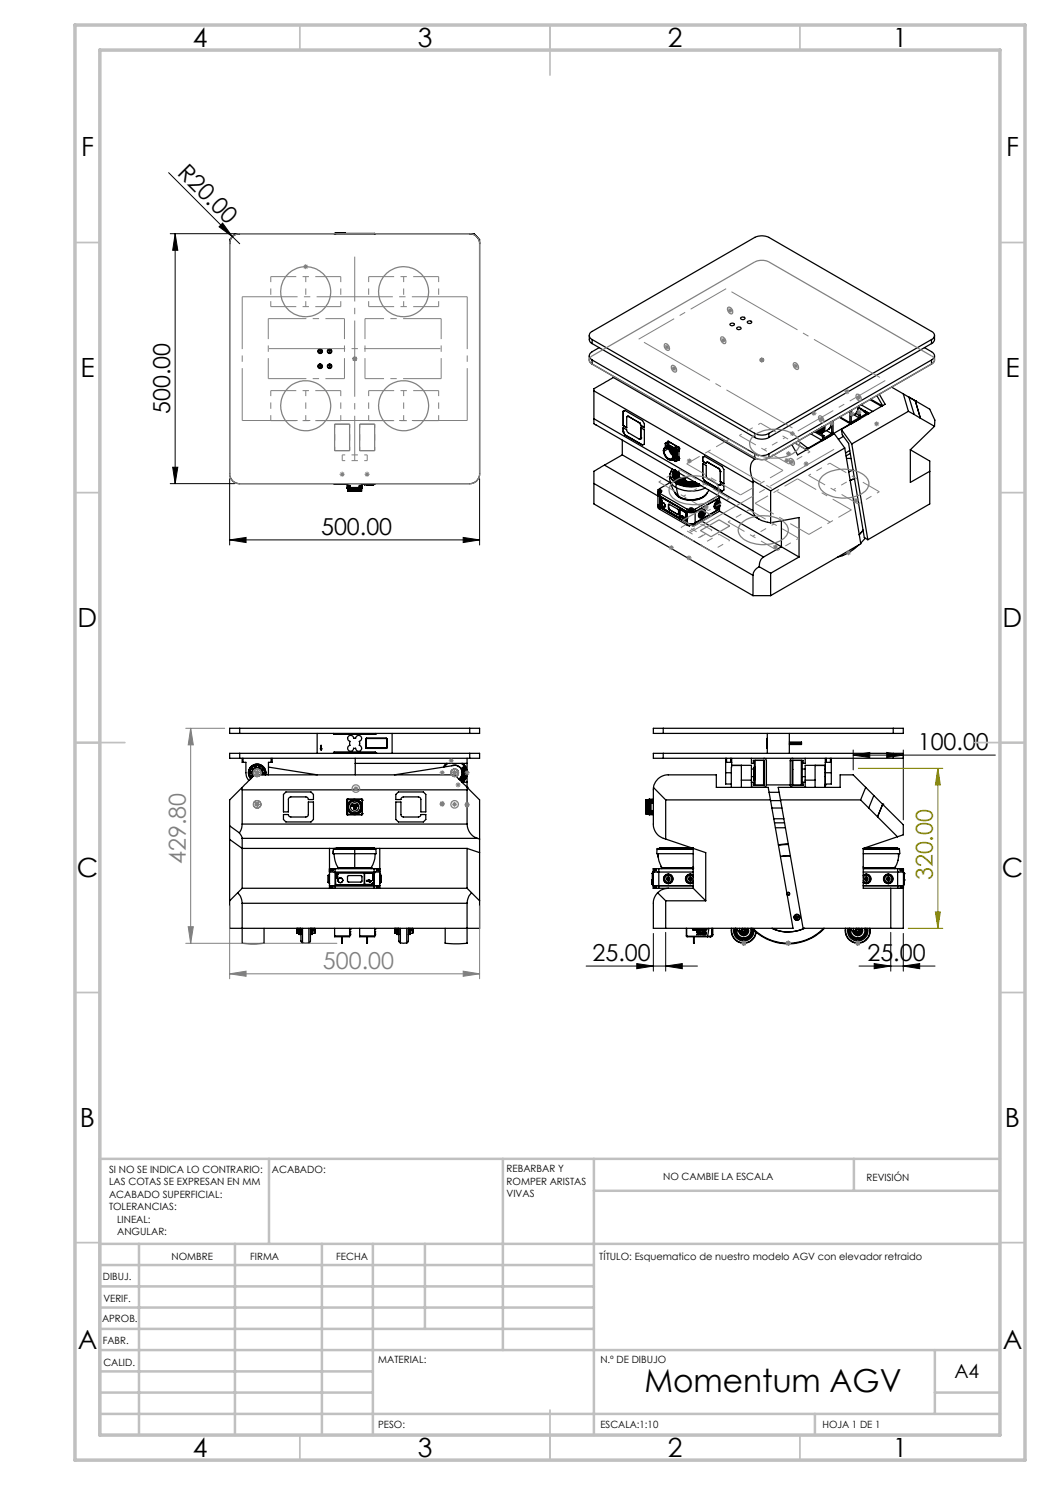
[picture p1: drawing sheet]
<svg xmlns="http://www.w3.org/2000/svg" width="210mm" height="297mm" viewBox="0 0 210 297" stroke-linecap="round" stroke-linejoin="round" font-family="sans-serif">
<defs><g id="words">
<text font-size="6.3" x="128.9" y="278.4">Momentum AGV</text>
<g font-size="5.3">
<text x="38.5" y="9.5">4</text>
<text x="83.5" y="9.5">3</text>
<text x="133.5" y="9.5">2</text>
<text x="178.5" y="9.5">1</text>
<text x="16.2" y="31.2">F</text>
<text x="201.2" y="31.2">F</text>
<text x="16.1" y="75.5">E</text>
<text x="201.1" y="75.5">E</text>
<text x="15.5" y="125.5">D</text>
<text x="200.5" y="125.5">D</text>
<text x="15.4" y="175.5">C</text>
<text x="200.4" y="175.5">C</text>
<text x="16" y="225.5">B</text>
<text x="201" y="225.5">B</text>
<text x="15.5" y="269.7">A</text>
<text x="200.5" y="269.7">A</text>
<text x="38.5" y="291.5">4</text>
<text x="83.5" y="291.5">3</text>
<text x="133.5" y="291.5">2</text>
<text x="178.5" y="291.5">1</text>
</g>
<g font-size="4.7">
<text x="35.3" y="34.8" transform="rotate(45 35.3 34.8)">R20.00</text>
<text x="34.1" y="82.8" transform="rotate(-90 34.1 82.8)">500.00</text>
<text x="64.2" y="107">500.00</text>
<text x="183.6" y="150">100.00</text>
<text x="118.5" y="192.2">25.00</text>
<text x="173.5" y="192.2">25.00</text>
</g>
<g font-size="4.7" fill="#808080">
<text x="37.1" y="172.9" transform="rotate(-90 37.1 172.9)">429.80</text>
<text x="64.6" y="193.7">500.00</text>
</g>
<text font-size="4.7" fill="#808000" x="186.6" y="176.1" transform="rotate(-90 186.6 176.1)">320.00</text>
<text font-size="3.9" x="190.9" y="275.5">A4</text>
<g font-size="2">
<text x="21.8" y="234.6">SI NO SE INDICA LO CONTRARIO:</text>
<text x="21.8" y="237.1">LAS COTAS SE EXPRESAN EN MM</text>
<text x="21.8" y="239.6">ACABADO SUPERFICIAL:</text>
<text x="54.4" y="234.6">ACABADO:</text>
<text x="101.3" y="234.5">REBARBAR Y</text>
<text x="101.3" y="237">ROMPER ARISTAS</text>
<text x="101.3" y="239.5">VIVAS</text>
<text x="132.6" y="236">NO CAMBIE LA ESCALA</text>
<text x="173.3" y="236.2">REVISIÓN</text>
<text x="21.8" y="242.1">TOLERANCIAS:</text>
<text x="23.4" y="244.6">LINEAL:</text>
<text x="23.4" y="247.1">ANGULAR:</text>
<text x="34.3" y="252">NOMBRE</text>
<text x="50" y="251.9">FIRMA</text>
<text x="67.2" y="251.9">FECHA</text>
<text x="119.9" y="251.9">TÍTULO: Esquematico de nuestro modelo AGV con elevador retraido</text>
<text x="20.6" y="256.1">DIBUJ.</text>
<text x="20.7" y="260.3">VERIF.</text>
<text x="20.4" y="264.4">APROB.</text>
<text x="20.5" y="268.8">FABR.</text>
<text x="20.7" y="273.1">CALID.</text>
<text x="75.6" y="272.5">MATERIAL:</text>
<text x="120.1" y="272.5">N.º DE DIBUJO</text>
<text x="75.6" y="285.5">PESO:</text>
<text x="120.1" y="285.6">ESCALA:1:10</text>
<text x="164.5" y="285.6">HOJA 1 DE 1</text>
</g>
</g></defs>
<g fill="none" stroke="#000" stroke-width=".25">
<path d="M47 46.7h47.8l1.1 1.2v46.9a1.98 1.98 0 0 1-2 1.9h-46a1.92 1.92 0 0 1-2-1.9v-46.9zM47.9 46.7a1.98 1.98 0 0 0-2 2.1M67 46.7h7.8M67 46.7h.1M67 46.7h-.2M67.1 46.7h-.2M67.1 46.6h.1M67.1 46.6v.1M67.1 46.5v.1M67.1 46.5h1.8M67.2 46.6h.1M67.2 46.5h.1"/>
<path d="M67.2 46.6h-.1M67.2 46.5l-.1 .2M67.2 46.5v.1M67.2 46.6v.1M67.3 46.6h.1M67.3 46.5l-.1 .1M67.3 46.5v.2M67.3 46.6h1.6M67.5 46.5h.1M67.6 46.5h.1M67.7 46.5h.1M67.9 46.5h.1"/>
<path d="M68 46.5h.1M68.1 46.5h.1M68.2 46.5h.1M68.3 46.5h.1M68.4 46.5h.1M68.4 46.5h.2M68.6 46.5h.1M68.9 46.6h.1M68.9 46.5v.1M68.9 46.5h.1M68.9 46.6v.1M69 46.6h.1"/>
<path d="M69 46.6v.1M74.8 46.7h.3M74.8 46.7h.2M74.8 46.7h.1M93.9 46.7a1.98 1.98 0 0 1 2 2.1M64 69.8v.9M64 72.8v.9M65.9 69.8v.9M65.9 72.8v.9M117.9 71.2v1l.5 .6M117.9 67.1v1.1l.5 .5M118.4 67.9a.86 .86 0 0 1-.5-.8 .86 .86 0 0 1 .5-.8l32.6-18.8a3.3 3.3 0 0 1 2.8 0l32.5 18.8a.85 .85 0 0 1 .6 .8 .85 .85 0 0 1-.6 .8"/>
<path d="M118.4 72l32.6 18.8M118.4 67.9v.8M118.4 72v.8M118.4 72.8l32.6 18.8M118.4 67.9l32.6 18.8M118.4 68.7l32.6 18.8M118.8 78.2l31.8 18.3M118.8 78.2v5.5M119.8 69.5l-1.4 .8a.89 .89 0 0 0-.5 .9 .89 .89 0 0 0 .5 .8M122.7 75.5l-3.9 2.2v.5M122.7 75.5l28.3 16.3M122.9 75.4l-.2 .1"/>
<path d="M146 64.8a.47 .47 0 0 1 .5-.2 .47 .47 0 0 1 .4 .4 .47 .47 0 0 1-.5 .2 .47 .47 0 0 1-.4-.4zM147.4 65.5a.46 .46 0 0 1 .5-.1 .46 .46 0 0 1 .3 .4 .47 .47 0 0 1-.5 .1 .47 .47 0 0 1-.3-.3zM148.1 63.6a.5 .5 0 0 1 .9 .1 .47 .47 0 0 1-.5 .2 .47 .47 0 0 1-.4-.3zM149.5 64.3a.46 .46 0 0 1 .5-.1 .46 .46 0 0 1 .3 .3 .47 .47 0 0 1-.5 .2 .47 .47 0 0 1-.3-.4zM174 79.9l2.3 1.4M174.1 79.8l2.4 1.4M175.4 79.1l1.1 2M175.9 78.8l1.1 2.1-8.7 5M178.3 77.4l2.4 1.4M180.7 78.8l1 3.5M180.7 78.8l1.1 .6M181.8 79.4l1 3.5"/>
<path d="M181.8 79.4l1.3 .7M184.9 69.5l1.4 .8a.87 .87 0 0 1 .6 .9 .87 .87 0 0 1-.6 .8M186.3 72.8l-32.5 18.8M186.3 72l-32.5 18.8M186.3 67.9v.8M186.3 72v.8M186.3 67.9l-32.5 18.8M186.3 68.7l-32.5 18.8M186.9 71.2v1l-.6 .6M186.9 67.1v1.1l-.6 .5M66.8 96.7l.2 .1M66.9 96.8h.2"/>
<path d="M66.9 96.8h.1M67 96.8h.1M69.4 97.5h3.1M69.4 96.7v.8h.2M69.5 97.6v.2M69.5 97.8h2.8M69.5 98.2h2.8M69.6 97.8h2.7M69.6 97.8l-.1 .4h2.8v-.4M69.6 96.7v.8M69.6 97.8h-.1M69.6 97.5h2.7"/>
<path d="M69.9 97.3h.1M72 97.3h.1M72.3 97.5h.2M72.3 96.7v.8M72.3 97.8h.1M72.3 97.6v.2M72.5 96.7l-.1 .9h-3v-.1M72.8 96.9h.2M72.8 96.9h.1M72.8 96.8v.1M72.9 96.9h.1M73 96.9h.1"/>
<path d="M73 96.9h1.5M73 96.8v.1M73.3 96.9l.2 .1M73.5 96.9v.1M73.5 97h.2M73.6 96.9l-.1 .1M73.7 97h.1M73.7 96.9v.1M73.8 97h.1M73.8 96.9v.1M73.9 96.9v.1M74.2 96.9v.1"/>
<path d="M74.3 96.9l-.4 .1M74.3 96.9h.4M74.5 96.9h.1M74.5 96.8v.1M74.6 96.9h.1M74.6 96.8v.1M74.6 96.9v.1M74.7 96.9h-.1M74.7 96.9h.1M74.7 96.8v.1M74.8 96.9h-.1M74.8 96.8v.1"/>
<path d="M74.8 96.8h.2M74.8 96.8h.1M75 96.7l-.2 .1M118.8 83.7v1l.2 .2 32.8 19M118.8 83.7l31.8 18.4M118.8 96.7v4.1l31.8 18.3M118.8 96.7l31.8 18.4M120.9 93l-2.1 1.3v2.4M120.9 93l10.7 6.2M124.5 91l9.5 5.5M124.5 91l-3.6 2M124.5 88v3"/>
<path d="M124.6 86.4v-.9l.7 .5 .3 .5 2.2 1.3h.3l.1-.2M124.6 82.3h.1M124.6 85.1h.1M124.6 86.4h.1M124.6 82.3v2.8M124.6 86.4l.4 .6M124.6 82.3l.4-.2 3.5 2 .4 .6v.8l-.7-.4M125 87l3.5 2M125 87h.1M125.4 83.3h.1M125.4 83.3h.3M125.7 83.3l-.4 .1v2.1l-.7-.4"/>
<path d="M125.7 83.3h.1M125.7 83.3l2.1 1.2M127.8 84.5l.4 .6M127.8 84.5h.1M128.1 87.8h.1M128.2 85.1h.1M128.2 87.6l-.1 .2M128.2 87.6h.1M128.2 87.6v-2.1l.7 .5v2.8l-.4 .2M131.6 98.5v2.4l.3 .5M131.6 98.7l.2 .4M131.7 98h.1"/>
<path d="M131.7 98.4l.2 .3M131.7 98.3v.4v-.3M131.7 98.3h.1M131.7 98h.3M131.7 98v.3M131.8 99.1l.1 .1M131.9 98.3v.1M131.9 98.4h.1M131.9 98.3h.1M131.9 98.7v2.7M131.9 98.7l5.5 3.1M131.9 99.2l5.5 3.2"/>
<path d="M132 99.4l5.3 3 .1 1.3M132 99.4h.1M132 98.3h.1M132 98.4h.1M132 98.3l-.1 .1M132 98h.1a.2 .2 0 0 1 .3 .2 .2 .2 0 0 1-.3 .2h-.4M132 98v.2M132.1 98.4h.1M132.1 99.8l.1 .2 .1-.2v.2zM132.1 98.3v.1M132.1 98.3h.1M132.1 99.6l.1 .1"/>
<path d="M132.1 99.7h.1M132.1 99.8l.2 .2M132.1 98.3l-.2-.1v.2M132.1 99.7l.2 .1M132.2 99.7h.1M132.2 99.7l.1 .1-.2-.1M132.2 98.3l-.3-.1-.2 .2M132.2 99.8v.1M132.2 99.8h.1M132.2 98.3h.1M132.7 90.2h.1M132.7 90.2a.71 .71 0 0 1 .5-.8 .71 .71 0 0 1 .9 .5 1.53 1.53 0 0 1 .3 2l-.4 .1-.3-.1"/>
<path d="M132.8 89.7a1.08 1.08 0 0 1 1.6 .7 .98 .98 0 0 1-.3 1.6 1.82 1.82 0 0 1-1.3-2.3zM132.8 90.2v.2a1.36 1.36 0 0 0 1.5 1.4l.2-.6M132.9 89.7a.79 .79 0 0 1 1.2 .4 1.25 1.25 0 0 1 .2 1.8 1.55 1.55 0 0 1-1.4-2.2zM132.9 89.8l.3-.2 .5 .1-.9 .5zM133 89.5a1.15 1.15 0 0 1 1.7 .8 1.05 1.05 0 0 1-.3 1.6M133.1 89.4a1.12 1.12 0 0 1 1.7 .7l.1 .4a.91 .91 0 0 1-.4 1.4M133.2 88.7l-.1 .1M133.2 88.7l1.9 1.1M133.2 88.6h-.1v.9a.84 .84 0 0 1 1.4 .1 1.52 1.52 0 0 1 .3 2.2l-.3 .1M133.2 88.6v.1M133.2 88.6l1.9 1.1M133.3 89.2a1.35 1.35 0 0 1 1.7 1.2 1.05 1.05 0 0 1-.2 1.4"/>
<path d="M133.5 89.3a1.76 1.76 0 0 1 1.4 2M133.5 88.7v-.1l.2 .1M133.6 88.3v-.1l2.2 1.3-.1 2.5M133.6 88.3h.1M133.6 88.3l-.5 .3M133.7 91.9h.1M133.7 88.3l-.5 .3M133.7 88.3l1.9 1.1M133.8 89.8l.2 .6 .5 .7M133.9 89.4v.1a2.12 2.12 0 0 1 1 1.7M134.1 94.6l.4-.8a1.79 1.79 0 0 0 .9 2.8M134.1 90.1l.3 .6"/>
<path d="M134.1 96.4l-2.4 1.6M134.2 96.6l.3 1.2 .8 1.1M134.5 95.1h.1M134.5 95v.1M134.5 95h.1M134.5 94.9h.1M134.5 94.8h.1M134.5 94.7h.1M134.5 94.6h.1M134.6 95.1h.1M134.5 94.8h1M134.5 94.9h1"/>
<path d="M134.5 94.7l1 .1M134.6 95.2h.1M134.6 94.6h-.1M134.6 94.5h.1M134.6 94.6l.9 .1M134.6 94.6h.9M134.6 94.6h.1M134.6 94.5v.1M134.6 94.5l.9 .1M134.6 95.3h.1M134.6 94.5l1 .1M134.6 94.5h1"/>
<path d="M134.7 95.4h.1M134.7 94.4h.1M134.7 94.4l.9 .1M134.7 95.5h.1M134.7 94.3h.1M134.7 94.3l.9 .2M134.7 94.3l.8 .1M134.7 94.3l.9 .1M134.7 95.5v.1M134.7 95.6h.1M134.7 94.2h.1M134.7 94.3l.7 .1"/>
<path d="M134.7 94.2v.1M134.7 94.2l.7 .1M134.8 95.6h.1M134.8 94.2h.4M134.8 94.2h.1M134.8 94.2l.4 .1zM134.8 94.2h.3M134.8 95.7h.1M134.8 94v.1M134.8 94.1h.1M134.8 94.1h.2zM134.9 95.8h.1"/>
<path d="M134.9 95.8l.1 .1M135 91.3l-.2 .3M135 89.4l.3 .1-.3 .1zM135 89.6v-.1l.2 .1M135 95.8v.1M135 95.9h.1M135 95.9v.1M135 98.6a4 4 0 0 0 4.7 1.3l.9-.4 .6-.5 .2-.4M135 96h.1M135.1 96h.1M135.1 89.8l.1 .2M135.1 92.2l-.7-.3 .7 .4"/>
<path d="M135.1 92.2v.1M135.1 89.7l.2 .3M135.1 89.7v.1M135.1 96.1h.1M135.2 97.5a6.9 6.9 0 0 0 5.8 .1M135.2 96.1h.1M135.2 98.8l.1 .1M135.2 92.2h-.1M135.2 90v2.2M135.2 90h.1M135.2 92.2h.1M135.3 96.7l-1.1-1.1-.1-.9a2.22 2.22 0 0 0 1.1 2.8"/>
<path d="M135.3 96.1h.1M135.3 96.7l-.1 .8M135.3 96.1v.1M135.3 92.2l-.2 .1M135.3 96.7h.1M135.3 90v2.2M135.3 98.9l.6 .5M135.3 96.2h.1M135.3 96.7a7 7 0 0 0 4.9 .4M135.3 97.6l.2 .9 .4 .9M135.4 96.2h.1M135.4 96.6l-.1 .1"/>
<path d="M135.4 96.6a6.4 6.4 0 0 0 4.7 .4M135.4 96.3h.1M135.4 91.8l.2 .1M135.4 90.2h.1M135.4 91.8h.1M135.4 91.8l.1 .1M135.4 90.2v1.6M135.5 96.3h.1M135.5 90.2v.1M135.5 91.7h.1M135.5 95.1h.1M135.5 95l.1 .1"/>
<path d="M135.5 95h.1M135.5 94.9h.1M135.5 94.8h.1M135.5 90.3h.1M135.5 95.1h-.9M135.5 95l-1 .1M135.5 95h-1M135.5 94.7h.1M135.5 95.1l-.9 .1M135.5 95l-.9 .1M135.5 94.9l-1 .1M135.5 94.9h-1"/>
<path d="M135.5 94.6h.1M135.5 91.5h.2l-.1 .3zM135.5 94.9v.1M135.5 90h.1M135.5 91.9h.1M135.6 95.2h.1M135.6 95.1h.1M135.6 94.7h.1M135.6 94.6h.1M135.6 94.5v.1M135.6 95.2l-1 .1M135.6 95.1l-1 .1"/>
<path d="M135.6 94.6h-.1M135.6 94.5h.1M135.6 90l-.2 .2M135.6 90h.1l-.1 .3zM135.6 90.1h.1M135.6 90.1v.1M135.6 90.2h.1M135.6 91.6h.1M135.6 96.4h.1M135.6 95.3h.1M135.6 95.2l-.9 .2M135.6 95.3l-.9 .2"/>
<path d="M135.6 90h.1M135.6 91.5h.1M135.6 91.5v.1M135.6 90.3h.1M135.6 91.7v.1M135.6 95.4h.1M135.6 95.4l-.9 .2M135.6 95.4l-.9 .1M135.6 89.4l.2 .3M135.6 89.4h.1M135.6 89.4l-.5 .3M135.7 95.4h.1"/>
<path d="M135.7 90h.1M135.7 91.5h.1M135.7 95.4l-.9 .2M135.7 96.4h.1M135.7 95.5h.1M135.7 95.5l-.9 .2M135.7 89.5l.1 .1M135.7 92l.1-.1-.5 .3M135.7 92h.1M135.7 92l-.5 .3M135.8 95.5l-.9 .3M135.8 95.5h.1"/>
<path d="M135.8 89.8h.1M135.8 91.7h.1M135.8 89.7h.1M135.8 89.7l-.5 .3M135.8 89.8l-.2 .2M135.8 91.7l-.2 .2M135.8 96.5h.1M135.8 95.6h.1M135.8 95.6l-.8 .3M135.8 95.6l-.9 .2M135.8 95.6l-.8 .2M135.9 95.6h.1"/>
<path d="M135.9 96.5h.1M135.9 95.6l-.9 .3M135.9 95.6l-.9 .4M135.9 99.4h.1M135.9 96.6h.1M135.9 95.7h.1M135.9 95.7l-.8 .3M136 95.7h.1M136 96.6h.1M136 95.7l-.8 .4M136 95.7l-.9 .4M136 95.8h.1"/>
<path d="M136 95.8l-.7 .4M136 95.8l-.7 .3M136.1 96.6h.1M136.1 95.8h.1M136.1 95.8l-.7 .4M136.1 95.8l-.8 .4M136.2 96.7h.1M136.2 95.9h.1M136.2 95.9l-.8 .4M136.2 96h.1M136.2 96l-.7 .3M136.2 95.9l-.7 .4"/>
<path d="M136.2 95.9v.1M136.3 96.7h.1M136.4 96h.1M136.4 96l-.7 .4M136.4 96.7v.1M136.4 95.9l-.8 .5M136.4 96.7l.1 .1M136.4 96.7h.1M136.4 96.8h.1M136.4 95.9h.1M136.5 96.1h.1M136.5 96.8h.1"/>
<path d="M136.5 96.1l-.6 .4M136.5 96.1l-.7 .4M136.5 95.9l-.9 .5M136.5 95.6h.1zM136.6 96.8h.1M136.6 96.1h.1M136.6 96.1l-.6 .5M136.6 96.1l-.7 .5M136.6 95.6h.1M136.6 95.6v.1M136.6 95.8h.1M136.6 95.8l-.1 .1"/>
<path d="M136.6 95.8l-.2 .1M136.6 95.8l-1 .6M136.6 95.7h.1M136.7 96.8h.1M136.7 96.1h.1M136.7 96.2l-.6 .4M136.7 96.1l-.6 .5M136.7 95.7l.1-.1zM136.7 96.2h.1M136.7 96.2l-.5 .5M136.8 95.6l-.1 .1M136.8 95.6h.1"/>
<path d="M136.8 96.8v.1M136.8 96.9h.1M136.8 96.2h.1M136.8 96.2l-.5 .5M136.8 95.7h.1M136.9 95.6l-.3 .1M136.9 95.7h.1M136.9 96.2h.1M136.9 95.7l-.1 .1 .2-.1M136.9 95.6h.1M136.9 96.2l-.4 .6M136.9 96.2l-.5 .5"/>
<path d="M136.9 96.9h.1M136.9 95.7l-.1 .1M137 96.3h.1M137 96.3l-.4 .5M137 96.9h-.1M137 96.9h.1M137 95.7h.1M137.1 96.9h.1M137.1 96.3h.1M137.1 96.3l-.4 .5M137.2 96.3h.1M137.2 96.3l-.4 .6"/>
<path d="M137.2 96.3l-.4 .5M137.2 96.9h.1M137.3 96.3h.1M137.3 96.3l-.4 .6M137.3 96.3l-.3 .6M137.4 96.9v.1M137.4 96.3h.1M137.4 96.9h.1M137.4 97h.1M137.4 96.4h.1M137.4 96.4l-.3 .5M137.4 96.3v.1"/>
<path d="M137.4 96.3l-.3 .6M137.5 97h.1M137.5 96.4h.1M137.5 96.4l-.3 .5M137.6 96.4h.1M137.6 96.4l-.2 .5M137.6 96.4l-.2 .6M137.7 97h.1M137.7 96.4h.1M137.7 96.4l-.2 .6M137.8 97h.1M137.8 96.4h.1"/>
<path d="M137.8 96.4l-.1 .6M137.9 96.4h.1M137.9 96.4l-.1 .6M137.9 97h.1M138 96.4l-.1 .6M138 96.4h.1M138 96.4v.6M138.1 97h.1M138.1 96.4h.1M138.1 96.4v.6M138.2 97h.1M138.2 96.4h.1"/>
<path d="M138.2 96.4v.6M138.2 96.4l.1 .6M138.3 97h.1M138.3 96.4h.1M138.3 96.4l.1 .6M138.4 96.4h.1M138.4 97h.1M138.4 96.4v.6M138.4 96.4l.1 .6M138.5 96.4v.6M138.5 97h.1M138.5 96.4h.1"/>
<path d="M138.5 96.4l.1 .6M138.5 96.4l.2 .6M138.6 96.4l.1 .6M138.6 96.4l.2 .6M138.6 96.4h.1M138.6 97h.1M138.7 97h.1M138.7 97h-.1M138.7 96.4l.3 .6M138.7 96.4h.1M138.7 96.4l.2 .6M138.8 97h.1"/>
<path d="M138.9 96.4l.2 .5M138.9 96.4h.1M138.9 96.4l.2 .6M138.9 97h.1M139 97h.1M139 96.4l.2 .5zM139 96.4l.2 .5M139.1 97h.1M139.1 96.9v.1M139.1 96.9h.1M139.1 96.5l.2 .4M139.2 96.5l.2 .4"/>
<path d="M139.2 96.6l.2 .3M139.2 96.9h.1M139.3 96.9h.1M139.3 96.7l.2 .2M139.4 96.9h.1M139.4 96.7l.1 .2M139.5 96.9l-.2-.3 .2 .3M139.5 96.9h.1M139.6 96.8v.1zM139.6 96.8h.1M139.7 96.8v.1M139.7 96.9h.1"/>
<path d="M140.5 92.3l.8 .4a.21 .21 0 0 1 0-.2 .21 .21 0 0 1 .3 0M140.5 91.5h.1M140.5 92.3h.1M140.5 91.5v.8M140.5 91.5l.4-.2 3.5 2 .4 .6v2.9l-.7-.4M140.5 92.3l.8 .4M140.9 96.2l-.4-.6v-2.9l.8 .4v2.2l.1 .3 2.3 1.4a.21 .21 0 0 0 .3 0 .21 .21 0 0 0 .1-.2M140.9 96.2h.1M140.9 96.2l3.5 2 .4-.2v-.8l-.7-.4M141.1 98.9a4.8 4.8 0 0 1-5.2 .5M141.1 98.9a4.6 4.6 0 0 1-5.2 .5M141.4 92.5h.1"/>
<path d="M141.4 92.5h.2M141.6 92.5h.1M141.6 92.5l2.1 1.2M141.8 98l-.7 .9M143.7 99.1l-4.7 2.7M143.7 93.7l.4 .6M143.7 93.7h.1M143.9 99.3v.8l-.4 .1M143.9 99.6l-4.9 2.8M144 97h.1M144.1 94.3h.1M144.1 96.8l-.1 .2"/>
<path d="M144.1 96.4h.1M144.1 94.3v2.1M150.6 96.5v5.6M150.7 96.2l-.1 .3M150.7 96.2l3.4 2M151 91.8a2.8 2.8 0 0 0-.8 3.3l.5 1.1M151 90.8a2.97 2.97 0 0 0 2.8 0M151 91.6a2.97 2.97 0 0 0 2.8 0M151 86.7a2.97 2.97 0 0 0 2.8 0M151 87.5a2.97 2.97 0 0 0 2.8 0M151 86.7v.8M151 90.8v.8"/>
<path d="M151.2 91.7l-.2 .1M153.8 86.7v.8M153.8 90.8v.8M154.1 98.2v6.4M158.4 88.9l1.1 2.1 7.4-4.3 2 2.9M159 88.6l2.3 1.4M159.7 88.2l1.8 1.4M161.5 89.6l.2 .1M161.5 89.6l-.5 .2M162.1 86.7l-.2 .2M162.2 86.8l2.3 1.3M162.9 86.4l1.6 .9"/>
<path d="M163.2 86.2l1.6 .9M163.2 86.2h.1M163.3 86.1v.2M163.3 86.3h.1M163.3 86.1v.2zM163.4 86.3v-.2a.25 .25 0 0 1 .3 .1 .25 .25 0 0 1 0 .3M163.4 86.2h.1M163.4 86.3v.1M163.4 86.3h.1M163.4 86.2v.1M163.4 86.1v.1M163.4 86.4h.1"/>
<path d="M163.5 86.3h.1M163.5 86.4h.1M163.5 86.3v.1M163.5 86.3l-.1 .1M163.5 86.3l.1 .1M163.5 86.2h.1M163.5 86.2v.1M163.6 86.2h.1M163.6 85.9l-.1 .1M163.6 86.2l-.1 .1M163.6 86.4h.1M163.7 86.3h.1"/>
<path d="M163.7 86.4h.1M163.7 86.3l-.1 .1M163.7 86.4h-.1M163.7 86.3v.1M163.9 86h.1M163.9 86v.1M163.9 86.1h.1M163.9 86.1l.1 .2M164 86.1h.1M164 85.7h.1M164 86l-.1 .1M164 86.1v.2"/>
<path d="M164 86h.1M164 86v.1M164 86.1l.1 .1M164 86l.1 .1M164.1 85.7l-.4 .2M164.1 86.1v.1M164.1 86.1h.1M164.1 86.2h.1M164.1 86l.1 .1M164.1 86h.1M164.1 85.9h.1M164.1 85.9v.1"/>
<path d="M164.2 86h.1M164.2 85.9h.1M164.2 86.1h.1M164.2 86h-.1M164.2 85.9v.2M164.2 85.9l.1 .1M164.2 86.1l-.1 .1M164.3 86.1h.1M164.3 85.8h.1M164.3 85.8v.1M164.3 85.8l-.1 .1M164.3 86v.1"/>
<path d="M164.3 86h.1M164.3 85.9v.1M164.3 85.8l.1 .1M164.3 86l-.1 .1M164.3 85.7h.1M164.3 85.7l.1 .1M164.3 85.9h.1M164.4 85.6h.1M164.4 86h.1M164.4 86h-.1M164.4 85.7h.1M164.4 85.9h.1"/>
<path d="M164.4 85.8v.1M164.4 88l-2.8 1.7M164.4 85.7v.1M164.4 85.9v.1M164.4 85.6l.1 .1M164.4 85.5h.1M164.4 85.5v.1M164.4 85.8h.1M164.4 85.7l.1 .1M164.4 85.6l-.1 .2v.1M164.4 86.6h.1M164.4 85.5l.1 .1"/>
<path d="M164.4 85.7v.2M164.5 86.6l-.5 .1M164.5 85.8h.1M164.5 85.7v.1M164.5 85.7h.1M164.5 85.4h.1M164.5 85.6v.1M164.5 85.8h-.1M164.5 85.6h.1M164.5 87.3v.8M164.5 85.5v.2M164.5 85.5v.1"/>
<path d="M164.8 85.2a1.02 1.02 0 0 1-.9 1.4M164.8 87.1l-.3 .2M165 85.1a1.38 1.38 0 0 1-.5 1.5M165.3 86.1l1 .6M165.7 85.8l-1.3 .8M165.7 85.8h.1M166.2 84.4a1.53 1.53 0 0 1-.4 1.4M166.2 84.4a1.5 1.5 0 0 1-.4 1.4M166.3 86.7l-1.5 .9v-.5M166.3 84.3v2.4M166.6 84.2l-.1 2.6-.2 .3-1.8 1M167.9 83.5l2.2 1.3-3.6 2"/>
<path d="M168 83.4l2 1.1M168.3 85.9l2.1 2.9M168.3 85.9l.2 1.1 1.2 1.7 3.2 18.8 .7 .4M168.7 87.3l-1 .6M168.9 89.6l3.3 19.2-18.1 10.3M168.9 89.6l-14.8 8.6M169.3 91.7h.9M169.9 90.1l-.8 .5M170 82.2v2.3M170 90.7l-.8 .5M170.3 82.1v2.4l1.5-.9M170.3 82.1v.8"/>
<path d="M170.4 88.8l3.2 19.1M170.6 94l-.8 .4M170.7 82.9l1.1 .7M170.9 95.7l-.9 .4M171.2 82.7l.6 .4M171.3 82.5l.8 .4M171.5 81.3a1.6 1.6 0 0 1-1.2 2M171.6 81.3a1.53 1.53 0 0 1-.5 1.5M171.8 83.1v.5M172.1 82.9v.8l-1.8 1a.21 .21 0 0 1-.2 .1 .21 .21 0 0 1-.1-.3M172.1 82.9l-.3 .2M172.1 81.7l-.1 .1"/>
<path d="M172.2 81.7l-.1 .1M172.2 81l2.4 1.3M172.6 80.7l-.1 .1M172.8 82.3l.2-.1-.1 .2M172.9 82.4l.2-.1-.1 .2M173.3 82.7l.2 .2M173.3 82.7l-1.2 .7M173.4 82.4l-.2 .3M173.5 82.5l-.3 .2M173.6 82.7h.2l-.4 .1M173.6 82.8h-.2M173.8 82.7l-2.2-1.3 1.7 1.3"/>
<path d="M181.7 82.3l-11.3 6.5M181.7 82.3l1.1 .6M182.1 90v6.5l3.8-2.2M182.1 90l3.8 2.2v8.6l-12.3 7.1M182.8 82.9l1.3 .7M183.1 80.1h.1M183.1 80.1l1 3.5M183.1 80.1l2.8 1.7 1.1 2.2-.1 1.3M184.1 83.6l2.8 1.7M186.9 85.3l-4.8 4.7M131.6 100.9l.1 .3 .2 .3M131.6 101v.6l.3 .2"/>
<path d="M131.9 101.5l5.5 3.1a1.87 1.87 0 0 0 1.6 0l4.9-2.8M131.9 101.5v.3M131.9 101.8l5.5 3.2M131.9 101.4l5.5 3.2M131.9 101.4v.1M132 101.2v.1M132 101.2h.1M132 101.3h.1M132 101.3l4 2.3M132.1 100.1l.1 .1M132.1 100l.2 .1M132.1 100.1v.1"/>
<path d="M132.1 100.2h.1M132.1 100h.1M132.1 100.1h.1M132.1 100.2l.1 .1M132.2 100.2l.1 .1M132.2 100.2v.1l-.1-.1M132.2 100.1v.1M132.2 100.2h.1M132.3 100.3h.1M132.3 100.7l.1-.1a.44 .44 0 0 1 .5 0 .44 .44 0 0 1 .1 .5M132.3 100.7a.44 .44 0 0 0 .2 .5 .44 .44 0 0 0 .5 0v-.1M132.3 100.7h.1"/>
<path d="M132.4 100.7v.2M132.4 100.7a.31 .31 0 0 1 .3-.2 .31 .31 0 0 1 .3 .4v.2M132.4 100.7a.43 .43 0 0 0 .1 .5 .43 .43 0 0 0 .5 0v-.1M132.4 100.5v.2M132.5 100.5h.1M132.5 100.5l.3 .2M132.5 101.2l.4 .1M132.9 101.3h.1M133 101v.1M133 101.1h.1M133 101.1l-.1 .2M133.7 101l.1-.1 1.8 1 .1 1h-.1"/>
<path d="M133.7 101.6l.1 .3M133.7 101.6l.2 .3M133.7 101h.1M133.7 101.6h.1M133.7 101v.6M133.7 100.9v.1M133.8 101.9l1.8 1M133.8 101.9h.1M133.9 101.9l1.7 1M135.6 102.9h.1M136 103.6v.1M136 101.9h.1"/>
<path d="M136 103.6h.1M136 101.9v1.7M136 101.8v.1M136 103.7l1.2 .7M136 101.8h.1M136 103.7h.1M136 101.9l1.1 .6M136.1 101.8l-.1 .1M136.1 101.8l1 .6M136.1 101.7l-.1 .1M136.1 101.7l1.1 .7M136.1 101.7v.1"/>
<path d="M136.2 103.2l.1 .2zM136.2 103.2h.1M136.2 103.2l.1 .1M136.3 103.4h.1M136.3 103.3l.2 .1M136.3 103.3h.1M136.3 103.4h.2M136.4 103.3h.1M136.4 103.4l.4 .2M136.5 103.4l.3 .2M136.5 103.3h.1M136.5 103.5l.3 .2"/>
<path d="M136.5 103.4v.1M136.5 103.3v.1M136.5 103.3l-.1 .1M136.5 103.3h-.1M136.5 103.3l.1 .1M136.5 103.5l.4 .1M136.5 103.5l.1 .1M136.6 103.5v.1M136.6 103.3l.1 .1M136.6 103.6h.1M136.6 103.3l.1 .1zM136.6 103.6l.2 .1"/>
<path d="M136.7 103.4h.1M136.7 103.6h.1M136.7 103.6l.1 .1M136.7 103.6v.1M136.8 103.7h.1M136.8 103.6h.1M136.9 103.6h.1M137.1 102.5v.1M137.1 103.6l.1 .1M137.1 102.4v.1M137.1 102.4l.1 .2M137.1 102.6h.1"/>
<path d="M137.1 103.6h.1M137.1 102.6v1M137.2 104.1h.1M137.2 104.1l-.3 .1 .3-.1M137.2 104.4h.1M137.2 104.3h.1M137.2 104.2h.1M137.2 104.2v.1M137.2 103.7v.1M137.2 104.2l-.1 .1h.1M137.2 103.8h.1M137.2 103.8v.6"/>
<path d="M137.2 102.4l.1 .1M137.2 103.6l.1 .1M137.2 102.6v1M137.2 102.4h-.1M137.3 103.7h-.1M137.3 103.7l-.1 .1M137.3 103.7v.1M137.3 103.7h.1M137.3 103.5v.2M137.3 102.5l-.1 .1M137.3 102.5v1M137.3 103.5l-.1 .1"/>
<path d="M137.3 104.4h.1M137.3 103.8v.6M137.4 104.4h-.1M137.4 103.7v.1M137.4 103.7h.1M137.4 103.7h-.1M137.4 102.4h.2M137.4 104.3v.1M137.4 103.8v.5M137.4 102.4v2.2M137.4 103.8h-.1M137.4 104.3l-.1 .1"/>
<path d="M137.4 101.8l.5 .2M137.4 105l.4 .2 .1-.2h.7v.2l.4-.2M137.4 101.8v.6M137.4 104.6v.4M137.6 102.4l.3 .1 1-.1M137.9 101.7a.42 .42 0 0 1 .7 .1v.5h-.7zM137.9 102.1l.1 .1M138 105l.2 .1M138 102.2h.1M138.1 101.9h.1M138.1 101.9v.1M138.1 102l-.1 .2"/>
<path d="M138.1 102h.2M138.1 102h.1M138.2 101.9h.1M138.2 101.9h-.1M138.2 101.9l-.1 .1M138.2 105v.1M138.3 102h.1M138.3 101.9h.1M138.3 101.9h.2M138.3 101.9v.1h-.2M138.3 101.9l-.1-.1-.1 .2M138.3 101.9v.1"/>
<path d="M138.4 101.9h-.1M138.4 101.9h.1M138.4 105l-.2 .1M138.5 101.9h-.5v.3M138.5 101.9a.3 .3 0 0 1-.2 .3 .3 .3 0 0 1-.3 0M138.6 102h.1M138.6 102.1v-.1a.36 .36 0 0 1-.6 .2M138.6 102.3h.1M139 101.8l-.4 .2M139 102.4h-.1M139 101.8v3.2M140.3 102.5a.41 .41 0 0 1 .4-.3 .41 .41 0 0 1 .4 .5l-.1 .1a.58 .58 0 0 1-.8 .5l-.1-.3z"/>
<path d="M140.3 102.9h.2M140.4 101.9a.42 .42 0 0 1 .5 0 .42 .42 0 0 1 .1 .4 .38 .38 0 0 0-.1-.4 .38 .38 0 0 0-.5 .1M140.4 101.9l-.4 .4a.73 .73 0 0 0-.3 .7 .73 .73 0 0 0 .4 .6l.3-.1M140.4 101.9v.1M140.4 103.5h.1M140.4 104.2l12.3 7.2M140.4 102a.98 .98 0 0 0-.3 1.5h.3M140.4 102.2l.3-.1 .2 .1M140.4 102.2a.71 .71 0 0 0-.5 .5 .71 .71 0 0 0 .3 .7M140.4 102.2l.2 .1M140.4 102.7l.2 .1M140.5 102.9l.1 .2"/>
<path d="M140.5 102.6l.2-.1a.3 .3 0 0 1 .1 .4 .3 .3 0 0 1-.5 .1zM140.5 102.6l.1 .2M140.6 102.8l-.1 .1M143.4 100.2a.97 .97 0 0 0-.3 1.6l.4-.1M143.4 101.1h.2M143.4 100.2h.1M143.5 100.2h.1M143.5 101.7h.1M143.5 100.2a.98 .98 0 0 0-.3 1.5h.3M143.5 100.4l.3-.1 .2 .1M143.5 100.4a.74 .74 0 0 0-.2 1.2M143.5 100.4l.2 .1"/>
<path d="M143.5 100.9l.2 .1M143.5 100.9l.3-.2a.32 .32 0 0 1 .1 .5 .32 .32 0 0 1-.5 0zM143.6 101.1l.1 .2M143.7 100.8v.2M143.7 100.5a.71 .71 0 0 0-.2 1.2l.3-.2 .3-.4M143.7 100.5h.4M143.7 101l-.1 .1M143.9 101.8l-4.9 2.8a1.66 1.66 0 0 1-1.6 0M143.9 102.2l-4.9 2.8M143.9 102.2l15.9 9.2M143.9 101.4v.8M143.9 100.2h-.4"/>
<path d="M150.6 102.1a2.73 2.73 0 0 0 2.5 2.2l1 .3M150.6 115.1v4M150.6 119.1h3.5M151.8 113.3a2.04 2.04 0 0 0-1.2 1.8M151.8 113.3l2.3 1.3M152.7 111.4a2.2 2.2 0 0 0-.9 1.9M154.1 114.6v4.5M154.1 104.6l5.7-1.1v7.9M156.3 104.2v5.2l-3.6 2M159.8 111.4l-5.7 3.2M171.8 108.9a8.9 8.9 0 0 1-4.2 2.5M172.6 106l-.8 1"/>
<path d="M173 107.6l-.9 1.1M47.9 150.7h-2v1h2M47.9 145.7h-2v1h2M47.9 145.7v1M47.9 150.7v1M47.9 151.7h46M47.9 150.7h46M47.9 145.7h46M47.9 146.7h46M48.4 157.5v.5M48.4 157.5l2.5-2.5h40l2.6 2.5M48.4 157.5l-2.5 2.5v25.7h50v-25.7l-2.4-2.5"/>
<path d="M48.4 151.7v.8h.2M48.4 158h45M48.4 158v6.8M48.6 152.5h.6v2.6l.6 1M48.6 151.7v.8M50 154.3l.3 .1M50.2 153.8l.3 .2M50.3 154.6l-.3 .1M50.4 153.5l.3 .3M50.4 155l-.3 .2M50.6 155.3l-.3 .2M50.9 153.2l.1 .4"/>
<path d="M51.3 153.1v.4M51.8 153.2l-.1 .3M52.1 155a.76 .76 0 0 0-.7-1.2 .76 .76 0 0 0-.6 1.2M52.1 155a.79 .79 0 0 0-.2-1.1 .79 .79 0 0 0-1 .1 .79 .79 0 0 0-.1 1.1M52.1 153.3l-.2 .3M52.4 155a1.08 1.08 0 0 0-1.2-1.5 1.08 1.08 0 0 0-.6 1.8M52.5 154.8l.3 .1M52.5 153.6l-.2 .3M52.7 153.9l-.3 .2M52.8 155a1.44 1.44 0 0 0-1.7-1.8 1.44 1.44 0 0 0-.8 2.3M52.9 154.4l-.4 .1M53.1 155a1.73 1.73 0 0 0-2.1-2.1 1.73 1.73 0 0 0-.9 2.8 1.75 1.75 0 0 1 .9-2.8 1.75 1.75 0 0 1 2.1 2.1"/>
<path d="M53.7 153.4l9.8 1.6M54.2 152.5h-.5v2.5M54.2 151.7v.8M54.4 151.7v.8h-.2M57.2 158.4h5l.5 .5v1h-1l-.1-.3-.4-.2h-3.2l-.3 .4v2.6h-1v-3.5zM63.4 146.7v4M64.2 149.1h.1v.7h.1l-.2 .3-.1-.3h.1zM66.7 150.6h.1M66.7 146.8l.1 .1h8.3v-.1M66.7 146.8h.1M66.7 150.6h8.4M66.7 146.8h8.4"/>
<path d="M66.7 146.7v.1M66.7 150.6v.1M66.8 150.5l-.1 .1M66.8 150.5h8.2M69.4 159.8h3.1v3.1h-3.1zM69.6 159.9l-.2 .2M69.6 159.9h2.7M69.7 147.2a.63 .63 0 0 1 .7-.1 .63 .63 0 0 1 .4 .6h.3a.62 .62 0 0 1 .6-.6 .62 .62 0 0 1 .6 .5 .62 .62 0 0 1-.4 .7v.2a.8 .8 0 0 0 .4 1 .6 .6 0 0 1-.5 .8 .6 .6 0 0 1-.7-.7h-.4a.59 .59 0 0 1-.5 .6 .59 .59 0 0 1-.6-.4 .59 .59 0 0 1 .4-.7l-.1-.4a.35 .35 0 0 0 .1-.4 .35 .35 0 0 0-.3-.2l-.2-.6zM70.7 147.7h.1M71 151.7v3.3M71 152.7h22.4M72.3 159.9l.2 .2"/>
<path d="M73.1 147.9h.1M73.1 149.5h.1M73.1 149.5l.2 .2M73.1 147.9v1.6M73.2 149.5l.1 .1M73.3 147.7h.1M73.3 147.7l-.1 .2M73.3 147.7l-.2 .2M73.3 149.6v.1M73.3 147.7h3.9M73.3 149.6h3.9M73.3 149.7h3.9"/>
<path d="M75 150.5l.1 .1M75.1 150.6h.1M75.1 146.8h.1M75.1 146.7v.1M75.1 150.6v.1M77.2 147.7h.1M77.2 147.7l.2 .2M77.2 149.6v.1M77.4 149.5l-.2 .1M77.4 149.5h.1M77.4 147.9h.1M77.4 147.9v1.6"/>
<path d="M77.4 149.5l-.2 .2M78.4 146.7v4M78.9 155l11.8-1.9a1.49 1.49 0 0 1 1.6 .9 1.49 1.49 0 0 1-.5 1.8M79.2 158.9l.5-.5h5l.5 .5v3.5h-1v-2.6l-.3-.4h-3.2l-.4 .2-.1 .3h-1zM89.1 152.9l.2-.2-.6 .7zM89.6 152.7l-.7 .6M90.3 153.1a1.55 1.55 0 0 1 2 .7 1.55 1.55 0 0 1-.5 2.1M92 155.9h.1M92.1 155.9h.1M92.1 156h.1M92.1 156l.1 .1M92.2 155.9h-.1"/>
<path d="M92.2 155.9h.1M92.2 155.9l.1 .1M92.2 155.9l-.1 .1M92.2 155.9v.2l-.2-.2M92.3 152.7a2.29 2.29 0 0 1 .1 3.7M92.3 155.8v.1M92.3 155.7l.1 .2M92.3 155.9h.1M92.4 155.7h.1M92.4 155.9h.1M92.4 155.8h.1M92.4 155.8v.1"/>
<path d="M92.4 155.5l.2 .1M92.4 155.6v.1M92.4 155.8l-.1-.1-.1 .1 .1 .1M92.4 156.5h1M92.5 155.6h.1M92.5 155.7h.1M92.5 155.7h.1l-.1 .1M92.5 155.6l-.1 .1M92.5 155.6v.1M92.5 153.8h.1M92.5 153.6h-.1h.1M92.5 153.6h.1"/>
<path d="M92.5 155.4h.2zM92.5 153.7v.1M92.6 152.7a2.52 2.52 0 0 1 0 3.8 2.53 2.53 0 0 0 0-3.8zM92.6 155.6h.1M92.6 155.3l.1 .1zM92.6 153.6l-.1 .1M92.6 155.5h.1M92.6 155.5v.1M92.6 155.5h-.1h.1M92.6 153.5v.1M92.6 153.5h.1M92.6 154l.1 .1"/>
<path d="M92.6 154l.3-.1-.2 .2M92.6 153.8l.1 .1M92.6 153.8h.1M92.6 153.5l.1 .1M92.7 155.4h.1M92.7 155.5l-.1 .1M92.7 153.9h.1M92.7 153.8v.1M92.7 155.1l-.1 .2 .2-.1M92.7 154.5h.3zM92.7 154.3l.3 .1zM92.7 154.3v.1"/>
<path d="M92.7 154.4l.2 .1zM92.7 154.2l.2 .1zM92.7 155.1h.1M92.7 155.2h.1M92.7 155.1l.1 .1M92.7 154.9h.1M92.7 155h.1M92.7 153.9v.1M92.7 154.2h.1M92.7 153.6v.1M92.7 155.1v.1M92.7 154.9l.2 .1"/>
<path d="M92.7 155l.1 .1M92.7 153.7l-.1 .1M92.8 155.1v.1M92.8 154.6v.1M92.8 154.6h.1l-.1 .2M92.8 154.6v.2M92.8 154.7v.1M92.8 153.9h.1M92.8 155.2h-.1M92.8 153.9v-.2l-.2 .1 .1 .2M92.8 154.7h.1M92.9 155h.1"/>
<path d="M92.9 154.7h.1M92.9 154.1h.1M92.9 154.1h-.2M92.9 154.9v.1M92.9 154.9h-.2v.2M93.4 157.5h.1M93.4 151.7v5.8M93.4 158v6.8M93.5 157.5l-.1 .5M93.9 150.7h2v1h-2M93.9 145.7h2v1h-2M93.9 145.7v1"/>
<path d="M93.9 150.7v1M129.2 160v2.8M129.2 160h.4M129.2 160h.1M129.6 160v2.8M129.6 160v.1M129.8 160h-.2v2.8h.2M129.9 159.9v.2M129.9 159.9h-.1v3h.1M129.9 159.8v3.1M129.9 159.8h.8M129.9 159.8v.1"/>
<path d="M130.7 157.5a2.94 2.94 0 0 1 3-2.5h9.6v2.5h10.3l.5 2.5M130.7 157.5v7.3a3 3 0 0 0 2.4 3M130.7 157.5l2.4 2.5M132.6 150.7h-1.9v1h1.9M132.6 145.7h-1.9v1h1.9M132.6 151.7h46M132.6 150.7h46M132.6 145.7h46M132.6 146.7h46M132.6 145.7v1M132.6 150.7v1M133.1 160h21"/>
<path d="M133.1 160v7.8M145.1 152.5h.2M145.1 154.5v2.3h1.2M145.1 154.5h1.2M145.1 151.7v2.8M145.3 152.5h.8M145.3 151.7v.8M146.1 152.5h.2M146.1 151.7v.8M146.3 153.4v4.1M146.3 153.1h4v2.9M146.3 151.7v1.7"/>
<path d="M146.3 153.1h2M148.3 153.1v2.9M148.3 156h2M148.3 156v1.5M150.3 157.5h.1M150.3 153.8h.5M150.3 151.7v1h.4v-.6h2.2v5h-2.2v-.6h-.4M150.3 156v1.5M150.7 157h.2M150.8 155.1h.1M150.8 154h.1M150.8 153.5h.1"/>
<path d="M150.8 153.6h.1M150.8 155.6h.1M150.8 155.9h.1M150.8 154.5h.1M150.8 154.3v.1M150.8 154.4h.1M150.8 154.9v.1M150.8 154.1h.1M150.8 154.6v.1M150.8 154.7l.1 .1M150.8 154v.1M150.8 153.9v.1"/>
<path d="M150.8 154.3h.1M150.8 154.2h.1M150.8 154.6h.1M150.8 154.1v.1M150.8 153.8v.1M150.8 153.9h.1M150.8 155.1v.1M150.8 154.9h.1M150.8 155.4v.1M150.8 155.4h.1M150.8 155.5v.1M150.8 155.8h.1"/>
<path d="M150.8 155.8v.1M150.8 154.7h.1M150.8 153.8h.1M150.8 155h.1M150.8 153.5v.3M150.8 154.2v.1M150.8 154.4v.1M150.8 155v.1M150.8 155.2v.6M150.8 155.9l.1 .2M150.8 153.7h.1M150.8 155.2h.1"/>
<path d="M150.8 155.5h.1M150.8 155.7h.1M150.8 156h.1M150.9 155.3v.1M150.9 155.3h-.6M151 152.1h1.7M151 157.1h1.7M151 152.1h-.1v4.9l.1 .1M151 152.1v5M152.7 152.1l.2 .1M152.7 152.1v5M152.8 151.7l.3 .1 .2 .3v4.9"/>
<path d="M152.9 157h.1M152.9 156.9l-.2 .2M153.3 157l-.2 .3-.3 .2M153.3 157h4.7M153.4 149.5l.1 .2M153.4 149.5h.1M153.4 147.9h.1M153.4 147.9v1.6M153.5 147.7l-.1 .2M153.5 146.7v4M153.8 158.5h2M154.1 160l4.5 25.7h-27.9v-5a3 3 0 0 1 .8-2.2"/>
<path d="M156.1 160l-.5-2.5h12.4v-2.5h2.6l5.9 5.9M156.1 160l4.5 25.7h20.1v-8M156.1 160h16M157.9 148.4h2.4v.3M157.9 146.7v4M157.9 148.7h2.4M158 157l.2 .3 .3 .2M158.4 157h.1M158.4 156.9l.2 .2M158.5 151.7l-.3 .1-.2 .3v4.9M158.6 152.1h1.7M158.6 157.1h1.7"/>
<path d="M158.6 152.1l-.2 .1M158.6 152.1v5M160.3 152.1l.1 .1M160.3 152.1v5M160.3 148.7v.2h-2.4M160.4 157h.2M160.4 152.3v4.6l-.1 .2M160.4 153.8h.6M160.4 155.3h.6M161 157.5h.1M161 151.7v1h-.4v-.6h-2.2v5h2.2v-.6h.4M161 156h2"/>
<path d="M161 156v1.5M163 153.1h2h-4v2.9M163 153.1v2.9M163 156v1.5M165 157h.1M165 153.8h.1M165 155.3h.1M165.1 151.7l-.1 5.8v-.5M165.1 152.5h.2M165.1 154.5h1.2v2.3h-1.2zM165.3 152.5h.8M165.3 151.7v.8"/>
<path d="M166.1 152.5h.2M166.1 151.7v.8M166.3 151.7v2.8M172.1 160l7.4 7.4M173.1 157.5l-1 2.5M174.8 159.1l-1.1 2.5M178.6 150.7h2.1v1h-2.1M178.6 145.7h2.1v1h-2.1M178.6 145.7v1M178.6 150.7v1M45.9 167.9l2.5 1.8h22.1M45.9 165.2l2 1.4"/>
<path d="M47.6 178.5a3.3 3.3 0 0 1 .8 2.2M47.6 178.5l-1.7 1.7M47.9 166.6l.5 1.1M48.4 164.8l-.1 .9-.4 .9M48.4 177.7l-.8 .8M48.4 177.7h17.5M48.4 164.8h45M48.4 167.7v10M48.4 167.7h47.1M56.7 162.9h1l.1 .4 .4 .1h3.2l.3-.4v-2.6h1v3.5l-.5 .5h-5l-.5-.5zM65.9 176.7h.1M65.9 175.1h-.3v1.4h.3"/>
<path d="M65.9 177.2h1.1M65.9 177.7h.1M65.9 177.1h1.2M65.9 173.7h.1M65.9 174.8v1.9M65.9 169.7v8M65.9 174.4h1M65.9 177.1v.1M66 173.7v.4h.5v-.4h.5M66 173.7h.1M66 173.7h.3M66 177.7h.3"/>
<path d="M66.2 174.1h.3M66.2 174.1h.1M66.3 177.6l.1 .1M66.3 177.6h.2M66.3 173.7h.2M66.3 173.7v.3M66.3 177.7h.2M66.3 177.4h.1M66.3 177.6v.1M66.4 177.4h.1M66.4 177.7h.1M66.5 177.7h.1"/>
<path d="M66.5 177.7h.5M66.5 177.4h-.5v.3M66.5 177.4h-.2v.2M66.5 177.4v.3M66.5 173.9l-.3 .2M66.5 174.1h.1M66.5 173.9v.2M66.5 173.9h.1M66.6 170.7h4.3M66.6 170.7h.1M66.7 169.8l-.1 .9M66.7 169.8h4.2"/>
<path d="M66.8 169.7l-.1 .1M66.8 169.7h4.2M66.8 169.7h.1M66.8 173.7h.2M66.8 170.7l.1 .5a4.9 4.9 0 0 0 .8 2.4M66.9 174.4h.2M66.9 174.4h.1M67 173.7h.1M67 173.7v4M67 177.2h7.8M67 177.7h7.8M67 173.7h8"/>
<path d="M67.1 174.4h7.7M67.1 176.9l.1 .1M67.1 174.7h.1M67.1 176.9h.1M67.1 174.7v2.2M67.2 174.6l-.1 .1M67.2 174.6h.1M67.2 177h.1M67.2 174.6h7.4M67.2 177h7.4M67.2 175.4l.1 .1 .2-.1v.2v-.2l-.2 .2zM67.2 175.3h.3z"/>
<path d="M67.3 169.7h.1M67.3 169.7h.9M67.3 175v.2h.2v-.2v.2a.15 .15 0 0 1-.2 0 .15 .15 0 0 1 0-.2zM67.3 169.7h1M67.3 174.9h.1M67.3 174.9l-.1-.2 .2 .1 .1-.1-.1 .2M67.3 174.9h-.1h.3h-.1M67.4 169.7h.1M67.4 174.9h.1M67.4 169.7h.9M67.5 169.7h.1M67.5 169.7h.9"/>
<path d="M67.6 169.7h.1M67.6 169.7h.9M67.6 173.6h.1M67.7 169.7h.1M67.6 175.9v.3M67.7 173.6h.1M67.7 169.7h.8M67.7 173.6h3.2M67.7 173.6v.1M67.7 169.7h.9M67.8 169.7h.1M67.8 169.7h.8"/>
<path d="M67.9 169.7h.1M67.9 169.7h.5M67.9 169.7h.8M68 169.7h.1M68.1 169.7h-.1M68.1 169.7h.1M68.1 169.7h.7M68.1 169.7h.8M68.2 169.7h.1M68.2 169.7h.7M68.3 169.7h.1M68.3 169.7h.7"/>
<path d="M68.4 169.7h.1M68.4 169.7h.7M68.5 169.7h.1M68.5 169.7h.7M68.5 169.7h.2M68.6 169.7h.1M68.7 169.7h.1M68.7 169.7h.6M68.8 169.7h.1M68.8 169.7h.5M68.9 169.7h.1M68.9 169.7h.5"/>
<path d="M69 169.7h.1M69 169.7h.5M69.1 169.7h.1M69.1 169.7h.5M69.1 169.7h.2M69.2 169.7h.1M69.3 169.7h.1M69.3 169.7h.4M69.4 169.7h.1M69.4 169.7h.4M69.4 162.7l.2 .2M69.4 162.7h.1"/>
<path d="M69.4 160.1h.1M69.4 162.9h.1M69.5 169.7h.1zM69.5 169.7h.1M69.5 175.2l.2-.1 2.6 .1 .1 1-.2 .2h-2.6l-.1-.2zM69.5 169.7h.4M69.6 162.9h2.7M69.6 169.7h.1M69.6 169.7h.4M69.7 169.7h.1M69.8 169.7h.1M69.8 169.7h.6"/>
<path d="M69.8 169.7h.3M69.9 169.7h.1M69.9 169.7h.3M70 169.7h.1M70.1 169.7h.1M70.1 169.7h.2M70.2 169.7h.1M70.2 169.7h.2M70.3 162.6l-.1 .1M70.3 169.7h.1M70.3 169.7h.2M70.4 161.3h.1"/>
<path d="M70.3 169.7h-.1M70.4 169.7h.1M70.4 161.1l.1 .1M70.4 161.1h.1M70.4 161v.1M70.4 169.7h.2M70.4 161.2h.1M70.5 169.7h.1M70.5 161.1h.1M70.5 161.2l-.1 .1M70.5 161.2h.1M70.5 169.7h-.1"/>
<path d="M70.6 161.3h.1M70.6 161h.1M70.6 161v.3M70.6 161.1v.2M70.6 161.1h.1M70.6 169.7h.1M70.6 169.7h-.1M70.7 169.7h.1M70.7 161.3h.1M70.7 161h.1M70.7 161.1l-.1 .1M70.7 161.1h.1"/>
<path d="M70.7 161.7h.1M70.7 161.5h.1M70.7 161.5l.2 .1M70.7 161v.3M70.7 161.5v.2M70.8 169.7h.1M70.8 161.5v.1M70.8 161.3h.1M70.8 161h.1M70.8 161l.1 .3M70.8 161.7h.1M70.8 161.6v.1"/>
<path d="M70.9 161.3h.1M70.9 161h.1M70.9 161.7h-.2M70.9 161v.3M70.9 169.7h.1M70.9 169.8v.9M70.9 169.7h.2M70.9 170.7v2.9M70.9 173.6h.1M70.9 169.6h.4M70.9 169.6l-.5 .1M70.9 161.7h.1"/>
<path d="M70.9 161.5h.1M70.9 173.6h3.3M70.9 161.5v.2M70.9 162.8h.1M70.9 169.6v.1M70.9 169.8h.1M71 169.7h.1M71 161.1v.1M71 161.7h.1M71 161.5h.1M71 161h.1M71 161v.1"/>
<path d="M71 161.1h.1M71 161.5v.2M71 161.6h.1M71 169.7l4.1 .1M71 169.7v.1M71 161.2h.1M71 161.2v.1M71 169.8h4.1M71.1 169.7h.1M71.1 169.7h.2M71.1 169.7h-.1M71.1 161.6h.1"/>
<path d="M71.1 161v.1M71.1 161.5h-.1M71.1 161.5h.1M71.1 161.7h.1M71.2 169.7h.1M71.2 161.2v.1M71.2 161.1v.1M71.2 161v.3M71.2 161v.1M71.2 161.1v.2M71.2 161.1h.1M71.3 169.7h.1"/>
<path d="M71.3 161h.1M71.3 161.3h.1M71.3 169.7h.2M71.3 169.7h22.1M71.3 161v.3M71.3 169.6v.1M71.3 169.6h.1M71.4 169.7h.2M71.4 169.7h.1M71.4 161.3h.1M71.4 161h.1M71.4 161.2h.1"/>
<path d="M71.4 169.6h.1M71.4 169.6v.1M71.4 161v.2M71.4 161.1v.1M71.4 161.2l.1 .1M71.5 169.7h.1M71.5 161.3h.1M71.5 169.7h.3M71.6 169.7h.1M71.6 169.7h.3M71.6 169.7h.2M71.8 169.7h.1"/>
<path d="M71.8 169.7h.3M71.9 169.7h.3M71.9 169.7h.1M72 169.7h.3M72.1 169.7h.1M72.1 169.7h.4M72.1 169.7h-.1h.1M72.1 169.7h.5M72.1 161.4h.1M72.2 169.7h.1M72.2 169.7h.5M72.3 169.7h.1"/>
<path d="M72.4 169.7h.1M72.4 169.7h.4M72.4 169.7h.6M72.4 162.9h.1M72.5 169.7h.1M72.5 160.1h.1M72.5 162.7l-.2 .2M72.5 162.7h.1M72.5 169.7h.6M72.6 169.7h.1M72.6 169.7h.6M72.7 169.7h.6"/>
<path d="M72.7 169.7h.1M72.8 169.7h.6M72.8 169.7h.1M72.8 176.8h.1M72.8 174.7h.1M72.8 176.8l.2 .1M72.8 169.7h.7M72.8 169.7h.2M72.8 174.7v2.1M72.9 176.8l.1 .1M72.9 169.7h.7M72.9 169.7h.1"/>
<path d="M72.9 174.7v2.1M73 169.7h.1M73 174.7h-.1M73 176.9h1.6M73 176.9h.1M73 174.6v.1M73 174.6l-.2 .1M73 169.7h.7M73 174.7h1.5M73 174.6h1.5M73.1 169.7h.7M73.1 169.7h.1"/>
<path d="M73.1 169.7h.8M73.2 169.7h.8M73.2 169.7h.1M73.2 169.7h.9M73.3 169.7h.1M73.3 169.7h.9M73.4 169.7h.9M73.4 169.7h.1M73.5 169.7h.5M73.5 176.1l-.2 .1 .6 .2M73.5 169.7h.9M73.5 176.1h.1"/>
<path d="M73.5 169.7h.1M73.5 176.1l.4-.1-.3 .1 .7 .1-.5 .1M73.6 169.7h.1M73.6 169.7h.9M73.6 169.7h1M73.7 169.7h.1M73.8 169.7h.1M73.8 176.3h.1M73.9 169.7h.1M73.9 176.3l.2 .1v-.1h-.2M74 169.7h.1M74.1 169.7h.1"/>
<path d="M74.2 169.7h.1M74.2 169.7h-.1M74.2 173.6h.1M74.2 173.6v.1M74.3 169.7h.1M74.4 169.7h.1M74.5 169.7h.1M74.5 176.8l.2-.2v.2zM74.5 174.7h.1M74.5 174.6v.1M74.5 174.6l.1 .1M74.6 169.7h.4"/>
<path d="M74.6 169.7h.1M74.6 175.9v.2M74.6 174.7h.1M74.6 175.9h.1M74.6 174.7v1.2M74.6 175.9l.1 .1M74.6 176.5l-.3 .3zM74.6 176.1h.1M74.6 176.9h.1M74.6 177l.2-.1zM74.6 177h.1M74.6 174.6l.2 .1"/>
<path d="M74.6 174.6h.1M74.7 176.1v.1M74.7 176l-.1 .1M74.7 176v.1M74.7 176.2v.6M74.7 176.8l-.1 .1M74.7 176.2h.1M74.7 176.8h.1M74.7 176.1h.1M74.7 176.1l.1 .1M74.8 174.7h.1M74.8 174.7v1.4"/>
<path d="M74.8 176.2v.6M74.8 176.8l-.2 .1M74.8 177.2h1.2M74.8 177.7h.6M74.8 174.4h.2M74.8 177.1h1.2M75 174.4h1M75 170.7v.5a4.9 4.9 0 0 1-.8 2.4M75.1 169.8l.1 .3a.36 .36 0 0 1-.1 .6h-4.2M75.3 173.9l.3 .2M75.3 173.9h.1M75.3 173.9v.2"/>
<path d="M75.3 174.1h.1M75.3 174.1h.3M75.4 177.4h.4v.3M75.4 177.6h.1M75.4 177.4h.1M75.4 177.7h.1M75.4 173.7h.2M75.4 177.7h.2M75.4 177.4v.3M75.4 177.6v.1M75.5 177.4h.1M75.5 177.6h-.1"/>
<path d="M75.5 177.6h.1M75.5 177.4l.1 .2M75.5 177.4l.1 .3M75.6 177.4h.1M75.6 177.7h.2M75.6 177.6l-.1 .1M75.6 173.7v.3M75.6 173.7h.3M75.6 174.1h.1M75.8 177.7h.2M75.8 173.7v.4h-.5v-.4h-.5v4M75.8 173.7h.2"/>
<path d="M75.8 173.7h.1M75.9 177.1l.1 .1M76 174.8v1.9M76 174.8h.1M76 169.7v8M76 177.7h17.4M76 175.1h.3v1.4h-.3M79.2 160.4h1v2.6l.3 .4h3.2l.3-.1 .2-.4h1v1l-.5 .5h-5l-.5-.5zM93.4 164.8a3.1 3.1 0 0 0 2.1 2.9M93.4 177.7l.9 .8M93.4 169.7v8M93.4 169.7l2.5 .8"/>
<path d="M94.3 178.5a3.3 3.3 0 0 0-.9 2.2M94.3 178.5l1.6 1.7M95.5 167.7l.4 .1M129.2 162.8h.4M129.6 160.1v2.6M129.6 160.1h.1M129.6 162.7h.1M129.6 162.7v.1M129.9 162.7v.2M129.9 160.1h.8M129.9 162.7h.8M129.9 162.9h.1"/>
<path d="M129.9 160.1v2.6M129.9 162.9h.8M130.1 160.4v2l.6 .2M130.3 160.2l-.2 .2M130.3 160.2h.4M130.4 162.2h.1M130.4 162.3h.1M130.4 162.2v.1M130.4 160.5h.1M130.4 160.4v.1M130.4 160.4h.1M130.4 160.7h.1"/>
<path d="M130.4 162.5h.1M130.4 176.8h.1M130.4 176.2h.1M130.4 176.3h.1M130.4 176.1l.1 .3M130.4 176.6h.1M130.4 176.1h.1M130.5 176.8v.1M130.5 176.2h.1M130.5 176.8h.1M130.5 176.2v.6M130.5 176.1v.1"/>
<path d="M130.5 176.9h.1M130.5 176.1h.1M130.5 175.9h.1M130.5 175.9l-.1 .2M130.5 174.7h.1M130.5 176l-.1 .1M130.5 162.3h-.1M130.5 162.3h.1M130.5 160.5h.1M130.5 160.5h-.1M130.5 176.5l-.1 .3M130.5 174.7v1.2"/>
<path d="M130.5 174.6v.1M130.5 175.9v.1M130.5 176h.1M130.5 174.6h.1M130.5 176v.1M130.6 174.4h.1M130.6 174.4h8M130.7 177.1l-.1 .1M130.7 173.7h-.1v4h.1M130.7 173.7v.4h.6v-.4M130.7 177.7h.3M130.7 173.7h.3"/>
<path d="M130.9 174.1h.4M130.9 174.1h.1M131 173.7h.3M131 177.4h.1M131 173.7v.3M131 177.4v.3M131 177.7h.2M131.1 177.6l.1 .1M131.1 177.4h.1M131.1 177.6h.1M131.1 177.4v.2M131.2 177.7h.1"/>
<path d="M131.2 177.6v.1M131.2 177.7h.6M131.2 177.4h-.5v.3M131.2 177.4v.3M131.3 173.7h.5M131.3 173.9l-.4 .2M131.4 169.8l-.1 .9h7.3M131.4 169.8h.1M131.4 169.8h7.2M131.5 169.7l-.1 .1M131.5 169.7h4.2M131.5 169.7h.1"/>
<path d="M131.5 169.7h.5M131.5 178.5l1.6 1.7M131.6 170.7v.7v-.7l.1 .5a4.3 4.3 0 0 0 .7 2.4M131.8 177.7h6.8M131.8 173.7h6.8M131.8 173.7v4M132 169.7h.1M132 169.7h.6M132 169.7h1M132.1 169.7h.1M132.1 169.7h-.1M132.1 169.7h.9"/>
<path d="M132.1 169.7h2.8M132.2 169.7h.1M132.2 169.7h.9M132.3 169.7h.1M132.3 169.7h-.1M132.3 169.7h.8M132.3 169.7h.9M132.4 169.7h.1M132.4 173.6l-.2-.3 .2 .3M132.4 173.6h.1M132.4 173.6h6.1M132.4 169.7h.8"/>
<path d="M132.4 173.6v.1M132.4 169.7h.9M132.5 169.7h.1M132.5 169.7h.8M132.6 169.7h.1M132.6 169.7h.8M132.7 169.7h.1M132.7 169.7h-.1M132.7 169.7h.8M132.8 169.7h.1M132.8 169.7h.7M132.9 169.7h.1"/>
<path d="M132.9 169.7h-.1M132.9 169.7h.7M133 169.7h-.1M133 169.7h.7M133 169.7h.1M133.1 169.7h.1M133.1 169.7h.7M133.1 167.8l8 2.7v9.7M133.2 169.7h.1M133.2 169.7h.7M133.3 169.7h.1M133.4 169.7h-.1"/>
<path d="M133.4 169.7h.1M133.4 169.7h.6M133.5 169.7h.1M133.5 169.7h.6M133.5 169.7h.2M133.6 169.7h.1M133.6 169.7h.6M133.7 175.4a.37 .37 0 0 0-.4 .4 .37 .37 0 0 0 .4 .3M133.7 175.4a.37 .37 0 0 1 .3 .4 .37 .37 0 0 1-.3 .3M133.7 175.6l.1 .1v.2l-.1 .1M133.7 175.6l-.2 .1v.2l.2 .1M133.7 174.9a.9 .9 0 0 0-1 .9 .9 .9 0 0 0 1 .9"/>
<path d="M133.7 174.9a.9 .9 0 0 1 .9 .9 .9 .9 0 0 1-.9 .9M133.7 176.7h.1M133.7 174.8a.95 .95 0 0 0-1 1 .95 .95 0 0 0 1 .9M133.7 174.8v.1M133.7 174.8a.95 .95 0 0 1 .9 1 .95 .95 0 0 1-.9 .9M133.7 177.7a3.3 3.3 0 0 0-2.2 .8M133.7 175.4v.2M133.7 176v.1M133.7 169.7h.1M133.7 169.7h.5M133.8 169.7h.1M133.8 169.7h.5"/>
<path d="M133.9 169.7h.1M134 169.7h-.1M134 169.7h.1M134 169.7h.4M134.1 169.7h.1M134.1 169.7h.4M134.2 169.7h.1M134.2 169.7h.4M134.3 169.7h.1M134.4 169.7h.1M134.4 169.7h.3M134.5 169.7h.1"/>
<path d="M134.5 169.7h.3M134.5 169.7h.2M134.6 169.7h.7M134.6 169.7h.1M134.7 169.7h-.1M134.7 169.7h.1M134.7 169.7h.2M134.8 169.7h.1M134.8 169.7h.2M134.9 169.7h.1M134.9 169.7h.2M135 169.7h.1"/>
<path d="M135.1 169.7h-.1M135.1 169.7h.1M135.1 169.7h-.2M135.2 169.7h.1M135.2 169.7h-.1M135.3 169.7h.3M135.4 169.7h.1M135.4 169.7h-.2M135.5 169.7h.1M135.5 169.7h-.1M135.6 169.7h.1M135.6 169.7h-.1"/>
<path d="M135.6 169.7h.2M135.6 169.6l-.4 .1M135.6 169.6h.2M135.6 169.6v.1M135.7 169.7h.1M135.7 169.7h2.9M135.8 169.7h.1M135.8 169.6h.2M135.8 169.6v.1M135.9 169.7h.1M135.9 169.7h1M136 169.7h.1"/>
<path d="M136 169.6h.1M136 169.6v.1M136.1 169.7h.1M136.2 169.7h.2M136.2 169.7h.1M136.2 169.7h2.4M136.3 169.7h.2M136.3 169.7h.1M136.4 169.7h.1M136.4 169.7h-.1M136.4 169.7h.2M136.4 169.7h.3"/>
<path d="M136.5 169.7h.1M136.5 169.7h.3M136.6 169.7h.3M136.6 169.7h.1M136.7 169.7h.1M136.7 169.7h.4M136.8 169.7h.1M136.8 169.7h.4M136.9 169.7h.4M136.9 169.7h.1M137 169.7h.4M137 169.7h.1"/>
<path d="M137 169.7h.2M137.1 169.7h.1M137.1 169.7h.5M137.2 169.7h.1M137.2 169.7h.5M137.2 169.7h.6M137.3 169.7h.1M137.3 169.7h.6M137.4 169.7h.6M137.4 169.7h.1M137.5 169.7h.6M137.5 169.7h.1"/>
<path d="M137.6 169.7h.1M137.6 169.7h-.1M137.7 169.7h.7M137.7 169.7h.1M137.8 169.7h.1M137.9 169.7h.1M138 169.7h.1M138 175.4a.37 .37 0 0 0-.3 .4 .37 .37 0 0 0 .3 .3M138 175.4a.37 .37 0 0 1 .4 .4 .37 .37 0 0 1-.4 .3M138 175.6a.2 .2 0 0 1 .3 .2 .2 .2 0 0 1-.3 .2M138 175.6l-.2 .2 .2 .2M138 174.9a.9 .9 0 0 0-.8 .9 .9 .9 0 0 0 .8 .9"/>
<path d="M138 174.9l.6 .2M138 176.7h.1M138 174.8v.1M138 174.8a.95 .95 0 0 0-.9 1 .95 .95 0 0 0 .9 .9M138 174.8l.6 .2M138 175.4v.2M138 176v.1M138.1 169.7h.1M138.3 169.7h.1M138.4 169.7h.1M138.5 173.6v.1M138.5 173.6h.1"/>
<path d="M138.6 175.4a.71 .71 0 0 0-1-.2 .71 .71 0 0 0 0 1.1 .71 .71 0 0 0 1-.2M138.6 176.5l-.6 .2M138.6 177.1l-8 .1M138.6 177.7l2.5 2.5M138.6 169.7v8M138.6 173.4l-.1 .2M154.1 160.1h2M154.4 161.6h2M154.8 163.8h2M154.9 164.6h2M155.1 165.6h2M157.4 178.6a.3 .3 0 0 1 .4-.1 .3 .3 0 0 1 .1 .5 .3 .3 0 0 1-.5 0"/>
<path d="M157.4 178.7a.26 .26 0 0 1 .4-.1 .26 .26 0 0 1 0 .4 .26 .26 0 0 1-.4-.1M157.7 168.8l-2 .2M157.7 168.9l-2 .2M158.1 171.2l-2 .1M172.6 175.4a.71 .71 0 0 1 1.1-.2 .71 .71 0 0 1 0 1.1 .71 .71 0 0 1-1.1-.2M172.6 176.5l.6 .2M172.6 177.1h8M172.6 174.4h8.1M172.6 169.8h7.2M172.6 169.7h3.1M172.6 169.7v8h8.1M172.6 173.7h6.9"/>
<path d="M172.6 173.4l.2 .2M172.8 173.6h.1M172.8 173.6v.1M172.8 173.6h6.1M172.9 169.7h.1M172.9 169.7h.7M173 169.7h.1M173 169.7h.7M173.1 169.7h.1M173.1 169.7h.7M173.2 169.7h.1M173.2 175.4a.37 .37 0 0 0-.3 .4 .37 .37 0 0 0 .3 .3"/>
<path d="M173.2 175.4a.37 .37 0 0 1 .4 .4 .37 .37 0 0 1-.4 .3M173.2 175.6l-.2 .1 .2 .3M173.2 175.6l.3 .1-.3 .3M173.2 174.9a.9 .9 0 0 1 .9 .9 .9 .9 0 0 1-.9 .9M173.2 174.8v.1M173.2 174.8a.95 .95 0 0 1 1 1 .95 .95 0 0 1-1 .9M173.2 176.7h.1M173.2 174.9l-.6 .2M173.2 169.7h.7M173.2 174.8l-.6 .2M173.2 175.4v.2M173.2 176v.1"/>
<path d="M173.3 169.7h.1M173.4 169.7h.1M173.4 169.7h.6M173.5 169.7h.1M173.5 169.7h.6M173.6 169.7h.1M173.6 169.7h.5M173.7 169.7h.1M173.7 169.7h.5M173.8 169.7h.1M173.8 169.7h.5M173.9 169.7h.1"/>
<path d="M174 169.7h.1M174 169.7h.4M174.1 169.7h.1M174.1 169.7h.4M174.2 169.7h.1M174.2 169.7h.4M174.3 169.7h.1M174.4 169.7h.1M174.4 169.7h.3M174.5 169.7h.1M174.5 169.7h.3M174.6 169.7h.1"/>
<path d="M174.7 169.7h-.1M174.7 169.7h.1M174.7 169.7h.2M174.8 169.7h.1M174.8 169.7h.2M174.9 169.7h.1M174.9 169.7h.2M175 169.7h.1M175.1 169.7h-.1M175.1 169.7h.1M175.1 169.7h-.2M175.2 169.7h.1"/>
<path d="M175.2 169.7h.4M175.2 169.7h-.1M175.4 169.7h.1M175.4 169.7h-.2M175.4 169.7h-2.8M175.5 169.7h.1M175.5 169.7h-.1M175.6 169.7h.1M175.6 169.7h-.1M175.6 169.6h.1M175.6 169.6l-.4 .1M175.6 169.6v.1"/>
<path d="M175.6 169.7h.2M175.6 169.6h.2M175.7 169.7h.1M175.7 169.7h4.1M175.8 169.7h.1M175.8 169.7h.3M175.8 169.7h.1zM175.8 169.6h.2M175.8 169.6v.1M175.9 169.7h.1M176 169.7h.1M176 169.6h.1"/>
<path d="M176 169.6v.1M176.1 169.7h.5M176.1 169.7h.1M176.2 169.7h.2M176.2 169.7h.1M176.3 169.7h.2M176.3 169.7h.1M176.4 169.7h.1M176.4 169.7h.2M176.4 169.7h-.2M176.5 169.7h.1M176.5 169.7h.3"/>
<path d="M176.5 169.7h2.8M176.5 160.9h.1M176.5 160.9l4.2 4.1v2l-1.2 .4M176.5 160.9l-1 2.5M176.6 169.7h.1M176.6 169.7h.3M176.7 169.7h.1M176.7 169.7h.4M176.8 169.7h.4M176.8 169.7h.1M176.9 169.7h.4M176.9 169.7h.1"/>
<path d="M177 169.7h.1M177 169.7h.4M177.1 169.7h.1M177.1 169.7h.5M177.2 169.7h.1M177.2 169.7h.5M177.2 169.7h.6M177.3 169.7h.1M177.3 169.7h.6M177.4 169.7h.6M177.4 169.7h.1M177.5 169.7h.1"/>
<path d="M177.5 169.7h.7M177.6 169.7h.1M177.6 169.7h.7M177.6 169.7h.2M177.7 175.4a.37 .37 0 0 0-.4 .4 .37 .37 0 0 0 .4 .3M177.7 175.4a.37 .37 0 0 1 .3 .4 .37 .37 0 0 1-.3 .3M177.7 175.6l-.3 .1 .3 .3M177.7 175.6l.2 .2-.2 .2M177.7 174.9a.9 .9 0 0 0-1 .9 .9 .9 0 0 0 1 .9M177.7 174.9a.9 .9 0 0 1 .8 .9 .9 .9 0 0 1-.8 .9M177.7 176.7h.1M177.7 174.8a.95 .95 0 0 0-1 1 .95 .95 0 0 0 1 .9"/>
<path d="M177.7 174.8v.1M177.7 174.8a.95 .95 0 0 1 .9 1 .95 .95 0 0 1-.9 .9M177.7 169.7h.7M177.7 169.7h.1M177.7 175.4v.2M177.7 176v.1M177.8 169.7h.1M177.8 169.7h.7M177.8 169.7h.8M177.9 169.7h.1M177.9 169.7h.8M178 169.7h.8"/>
<path d="M178 169.7h.1M178 169.7h.9M178.1 169.7h.8M178.1 169.7h.1M178.1 169.7h.9M178.2 169.7h.1M178.2 169.7h.9M178.2 177.7v8M178.3 169.7h.1M178.3 169.7h.9M178.3 169.7h1M178.4 169.7h.1"/>
<path d="M178.4 169.7h.9M178.5 169.7h.1M178.6 169.7h.1M178.7 169.7h.1M178.7 169.7h.6M178.8 169.7h.1M178.9 169.7h.1M178.9 173.6h.1M179 169.7h.1M178.9 173.6v.1M179.1 169.7h.1M179.1 173.3l-.2 .3"/>
<path d="M179.2 169.7h.1M179.3 169.7h.1M179.4 169.7h.1M179.4 169.7h.4M179.5 167.4l-6.9 2.3M179.5 173.7h.6M179.5 173.7l.1 4M179.7 170.7v.7M179.7 171.4l-.1 .8-.7 1.4M179.8 169.7v.1M179.8 170.7l-.1 .7M179.8 169.8l.1 .3a.37 .37 0 0 1 .1 .5 .37 .37 0 0 1-.5 .1h-6.9"/>
<path d="M180.1 173.7v.4h.5v-.4M180.1 173.9l.3 .2M180.1 174.1h.3M180.1 173.7h.2M180.1 177.7h.1M180.1 177.4h.5v.3M180.1 177.6h.2M180.1 177.4h.2v.2M180.1 177.4v.3M180.2 177.7h.1M180.2 177.4h.1M180.3 177.4h.1"/>
<path d="M180.3 177.6v.1M180.3 173.7h.3M180.3 173.7v.3M180.3 177.6l-.2 .1M180.4 174.1h.1M180.6 173.7h.1v4M180.7 174.6h.1M180.7 176.9h.1M180.7 176.8h.1M180.7 174.7h.1M180.8 174.6v.1M180.8 176.8v.1"/>
<path d="M180.8 176.8h.1M180.8 174.7h.1M180.8 174.7v2.1M180.8 176.9h.1M180.8 176.1h.1M180.8 176.3h.1M180.8 176.4h.1M180.8 176h.1M180.8 176.5h.1M180.9 176.1v.2M180.9 176h.1M48.4 180.7v8l1.7 .1 2.7-.1v-3"/>
<path d="M48.4 180.7h45M59.4 185.9v.3M59.4 185.9v.5M59.4 186.4v.3M59.4 185.7v.2M59.4 186.7h.4M59.4 186.2h.3v.5M59.4 186.2v.2M59.5 185.7l.1 .2M59.6 185.9l.2 .5M59.6 185.9h.2M59.7 185.7l.1 .2"/>
<path d="M59.8 186.2v.2M59.8 185.9l.2 .5h-.2M59.8 186.7v.2h.2v-.2M59.8 186.7h.2M59.8 185.7v.2M59.8 186.4v.3M60 186.5h.1M60 185.7v1M60 185.7v.8M60 185.7h.1M60 185.7v.1M60 185.7v1.2h.1"/>
<path d="M60.1 185.7v1.2M60.1 186.9h.1M60.2 185.7v.6a4 4 0 0 0 .1 2.2l.2 .1M60.5 188.6h1.3M60.5 185.7v2.9M61.8 185.7v2.9M62.1 185.7v.6a3.7 3.7 0 0 1-.2 2.2l-.1 .1M62.1 186.9h.1M62.2 185.7v1.2M62.2 185.7h.1M62.2 186.5h.1M62.3 185.7v.8"/>
<path d="M62.3 185.7v.1M62.3 186.7v.2h.2v-.2M62.3 186.5h.1M62.3 186.7h.2M62.3 185.7v1M62.5 186.7h.1M62.5 185.9l-.2 .5h.2M62.5 185.9h.2M62.5 185.7v.2M62.5 186.4v.3M62.5 186.7h.4M62.6 185.7l-.1 .2"/>
<path d="M62.7 185.9l-.2 .5M62.8 185.7l-.1 .2M62.9 186.2l.1 .2M62.9 186.2h-.4v.5M62.9 185.7l.1 .2zM62.9 186.7h.1M63 185.9v.5M63 186.4v.3M63 185.8h.1M63 186.4h.1M63 185.9l-.1 .3M63 186.4l-.1 .3"/>
<path d="M63 185.8v.6M66.9 187.2v.2h3v-.2M66.9 187.2h3M66.9 185.7v1.5M68.4 187.4v1.3h.1v-1.3M69.9 185.7v1.5M70 187h.1M70 186.3h.1M70 186.3v.1M70 186.7h.1M70 185.8h.1M70 185.9h.1"/>
<path d="M70 185.8v.1M70 186.4v.6M71.9 187.2v.2h3v-.2M71.9 187.2h3M71.9 185.7v1.5M73.4 187.4v1.3h.1v-1.3M74.9 187h.1M74.9 186.3h.1M74.9 186.3v.1M74.9 186.7h.1M74.9 185.9h.1M74.9 185.8h.1"/>
<path d="M74.9 185.7v1.5M79 186.4v.3M79 185.9v.3M79 185.9v.5M79 185.7v.2M79 186.7h.4M79 186.2v.2M79 186.2h.3v.5M79.1 185.7l.1 .2M79.2 185.9l.2 .5M79.2 185.9h.2M79.2 185.7l.2 .2"/>
<path d="M79.4 186.2v.2M79.4 185.9l.2 .5h-.2M79.4 186.7v.2h.2v-.2M79.4 186.7h.2M79.4 185.7v.2M79.4 186.4v.3M79.6 186.5h.1M79.6 185.7v1M79.6 185.7v.8M79.6 185.7h.1M79.6 185.7v.1M79.6 185.7v1.2h.1"/>
<path d="M79.7 186.9l.1-1.2v.6a4 4 0 0 0 .1 2.2l.2 .1M79.7 186.9h.1M80.1 188.6h1.3M80.1 185.7v2.9M81.4 185.7v2.9M81.7 185.7v.6a3.7 3.7 0 0 1-.2 2.2l-.1 .1M81.7 186.9h.1M81.7 185.7v1.2M81.8 185.7l-.1 1.2M81.8 185.7h.1M81.8 186.5h.1M81.8 185.7v.8"/>
<path d="M81.8 185.7l.1 .1M81.9 186.7v.2h.2v-.2M81.9 186.5h-.1M81.9 185.7v1M81.9 186.7h.2M82.1 186.7h.1M82.1 185.9l-.2 .5h.2M82.1 185.9h.1M82.1 185.7v.2M82.1 186.4v.3M82.1 186.7h.4M82.2 185.7l-.1 .2"/>
<path d="M82.2 185.9l-.1 .5M82.4 185.7l-.2 .2M82.5 185.7v.2M82.5 186.2v.2M82.5 186.2h-.4v.5M82.5 185.9v.5M82.5 186.4v.3M82.5 185.8h.1M82.5 186.4h.1M82.5 185.9v.3M82.6 185.8v.6M93.4 180.7v8l-1.6 .1-2.8-.1v-3"/>
<path d="M133.1 180.2v5.5M133.1 180.2h8M137.3 185.7v1.6l.1 .1h4.6M137.3 185.7l.1 1.6h4.1M138.5 185.9h.1M138.6 185.8h-.1l.1 .1M138.6 185.9h.1M138.7 185.8h.1M138.7 185.8l-.2 .1M138.7 185.9h.1M138.7 185.8l-.1 .1M138.7 185.8v.1"/>
<path d="M138.7 187.4v1.3h.1v-1.3M138.8 185.8l.1 .1M138.8 185.8h-.1M138.9 185.9h-.1M139 185.8h.1M139 185.8h-.1M139 185.9h.1M139 185.8v.1M139 185.8l.1 .1M139.1 185.9h.1M139.1 185.9h-.1M139.1 185.8v.1"/>
<path d="M139.1 185.8l.1 .1M139.2 185.8l-.2 .1M139.2 185.8l.1 .1M139.2 185.9h.1M139.3 185.8h.1M139.3 185.8l-.2 .1M139.3 185.8l-.1 .1M139.3 185.8v.1M139.3 185.9h.1M139.3 186.4l.3 .2 .2-.2v.5h-.1v-.2l-.4 .2 .2-.2zM139.3 185.9h.2M139.4 185.8h.1"/>
<path d="M139.4 185.9l.1-.1v.1M139.5 185.8h.1l.1 .1M139.5 185.9h-.1M139.5 185.9h.2M139.5 185.9l.1-.1 .1 .1M139.7 185.9h.1M139.7 185.8h.1M139.8 185.8h.1M139.8 185.8l-.1 .1M139.8 185.8l.1 .1M139.8 185.8v.1M139.8 185.9h.1"/>
<path d="M139.9 185.8l.1 .1M139.9 185.8l-.1 .1M140 186.4a.3 .3 0 0 1 .4 .1 .3 .3 0 0 1-.1 .4 .3 .3 0 0 1-.4-.1l.1-.1a.17 .17 0 0 0 .3 .1 .17 .17 0 0 0 0-.3 .17 .17 0 0 0-.3 .1zM140 185.9h-.1M140.1 185.8h.1M140.1 185.8l-.2 .1M140.1 185.8l-.1 .1M140.1 185.8v.1M140.1 185.9h.1M140.2 185.9h.1M140.2 185.9h-.1M140.2 185.8v.1"/>
<path d="M140.2 185.8l.1 .1M140.3 185.8h-.1M140.3 185.8v.1M140.3 185.9h-.1M140.3 185.9h.1M140.4 185.8h.1M140.4 185.8l.1 .1M140.4 185.8v.1M140.4 185.8l-.1 .1M140.4 185.9h.1M140.4 185.9h-.1M140.5 185.9h.1"/>
<path d="M140.5 186.4h.2v.5h-.2zM140.5 185.8h.1M140.5 185.8h-.1M140.5 185.8l.1 .1M140.5 185.8v.1M140.6 185.9l.1-.1-.2 .1M140.6 185.9h-.1M140.7 185.8h.1M140.7 186.5l.5-.1 .1 .1h-.4l.2 .1a.18 .18 0 0 1 .2 .2 .18 .18 0 0 1-.2 .1h-.3l.3-.2h-.3zM140.8 185.8h.1M140.8 185.9v-.1l.1 .1M140.8 185.9l.2-.1v.1"/>
<path d="M140.8 185.9h.1M140.9 185.9v-.1l.1 .1M140.9 185.9h.1M140.9 185.9h.2M141.1 185.9h.1M141.1 185.8h.1M141.1 185.8v.1M141.2 185.8h.1M141.2 185.9h.1M141.2 185.8l-.1 .1M141.2 185.8v.1M141.5 187.3v.1"/>
<path d="M141.7 185.7l-.2 1.6M142.3 185.7v1.4l-.8 .2M142.5 186.9l-.2 .4-.3 .1M142.5 186.9h.1M142.5 185.7v1.2M142.6 186.9l-.2 .4-.4 .1M142.6 185.7v1.2M146.3 185.7a2.5 2.5 0 0 0 2.1 2.9 2.5 2.5 0 0 0 2.8-2.2M146.4 185.7a2.43 2.43 0 0 0 2 2.8 2.43 2.43 0 0 0 2.8-2.1M146.8 185.7a2.04 2.04 0 0 0 1.7 2.5 2.04 2.04 0 0 0 2.3-2.1M147.1 185.7l.3 .2M147.1 185.8a1.64 1.64 0 0 0 1.7 2 1.64 1.64 0 0 0 1.5-2.1 1.62 1.62 0 0 1-1.5 2.1 1.62 1.62 0 0 1-1.6-2"/>
<path d="M147.3 185.9l.6 .5M147.3 185.9h.1M147.4 185.9l.5 .5M147.4 185.7v.2M147.9 185.7v.7M148.1 186.6a.8 .8 0 0 0 1.3 0M148.3 185.9v.5M148.3 185.9l-.1 .3 .1 .2M148.3 186.4l.5 .3M148.3 186.4l.1 .3h.4M148.4 185.7l-.1 .2M148.6 185.7l-.3 .2"/>
<path d="M148.9 185.7l.3 .2M149 185.7l.2 .2M149.2 186.4l-.2 .3h-.2M149.2 186.4l-.4 .3M149.2 185.9v.5M149.2 185.9l.1 .3-.1 .2M149.5 185.7a.87 .87 0 0 1-.4 1.2 .87 .87 0 0 1-1.2-.5M149.6 185.7a.99 .99 0 0 1-.5 1.4 .99 .99 0 0 1-1.3-.8M150.1 185.7a1.42 1.42 0 0 1-1.2 1.8 1.42 1.42 0 0 1-1.5-1.5M150.4 185.7a10 10 0 0 0 14.5 0M150.5 185.8a1.79 1.79 0 0 1-1.8 2.2 1.79 1.79 0 0 1-1.7-2.3l.3 .2M150.6 185.7a9.8 9.8 0 0 0 14.1 0"/>
<path d="M154.4 185.7a7.4 7.4 0 0 0 6.5 0M159.2 183.4v.1M159.2 183.4h.1M159.2 183.5v.1M159.2 183.6l.2 .1M159.3 183.3l-.1 .1M159.3 183.3h.1M159.4 183.3h.1M159.4 183.7h.1M159.5 183.3l.1 .1M159.6 183.4v.1M159.6 183.5l-.1 .2"/>
<path d="M159.6 183.5h.1M169.1 185.7a2.5 2.5 0 0 0 2.4 3 2.5 2.5 0 0 0 2.5-3M169.2 185.7a2.43 2.43 0 0 0 2.3 2.9 2.43 2.43 0 0 0 2.4-2.9M169.6 185.7a2.04 2.04 0 0 0 2 2.5 2.04 2.04 0 0 0 1.9-2.5M169.9 185.8a1.64 1.64 0 0 0 1.7 2 1.64 1.64 0 0 0 1.5-2.1 1.62 1.62 0 0 1-1.5 2.1 1.62 1.62 0 0 1-1.6-2M170 185.7l.2 .2M170.1 185.9l.6 .5M170.1 185.9h.1M170.2 185.9l.5 .5M170.2 185.7v.2M170.7 185.7v.7M170.9 186.6a.8 .8 0 0 0 1.3 0"/>
<path d="M171.1 186.4l.5 .3M171.1 186.4l.2 .3h.3M171.1 185.9v.5M171.1 185.9l-.1 .3 .1 .2M171.2 185.7l-.1 .2M171.4 185.7l-.3 .2M171.7 185.7l.3 .2M171.8 185.7l.2 .2M172 186.4l-.2 .3h-.2M172 186.4l-.4 .3M172 185.9v.5M172 185.9l.1 .3-.1 .2"/>
<path d="M172.3 185.7a.89 .89 0 0 1-.5 1.1 .89 .89 0 0 1-1.1-.4M172.4 185.7a.99 .99 0 0 1-.5 1.4 .99 .99 0 0 1-1.3-.8M172.9 185.7a1.42 1.42 0 0 1-1.2 1.8 1.42 1.42 0 0 1-1.6-1.5M173.3 185.7a1.8 1.8 0 0 1-1.7 2.3 1.8 1.8 0 0 1-1.8-2.3l.3 .2"/>
<circle cx="64" cy="70.3" r=".46"/>
<circle cx="64" cy="73.3" r=".46"/>
<circle cx="64" cy="70.2" r=".36"/>
<circle cx="64" cy="73.2" r=".36"/>
<circle cx="65.9" cy="70.3" r=".45"/>
<circle cx="65.9" cy="73.3" r=".45"/>
<circle cx="65.9" cy="70.2" r=".35"/>
<circle cx="65.9" cy="73.2" r=".35"/>
<circle cx="69.9" cy="97.2" r=".13"/>
<circle cx="69.9" cy="97.2" r=".16"/>
<circle cx="72" cy="97.2" r=".17"/>
<circle cx="72" cy="97.2" r=".13"/>
<circle cx="133.6" cy="88.7" r=".13"/>
<circle cx="135.6" cy="91.6" r=".13"/>
<circle cx="135.6" cy="90.1" r=".15"/>
<circle cx="90.9" cy="154.6" r=".76"/>
<circle cx="68.1" cy="176.1" r=".47"/>
<circle cx="68.1" cy="176.1" r=".49"/>
<circle cx="70.9" cy="161.4" r="1.26"/>
<circle cx="70.9" cy="161.4" r="1.22"/>
<circle cx="70.9" cy="161.4" r="1.38"/>
<circle cx="70.9" cy="161.4" r="1.41"/>
<circle cx="70.9" cy="161.4" r="1.45"/>
<circle cx="70.9" cy="161.4" r="1.51"/>
<circle cx="70.9" cy="161.4" r=".84"/>
<circle cx="130.4" cy="160.5" r=".15"/>
<circle cx="130.4" cy="162.3" r=".15"/>
<circle cx="130.4" cy="160.5" r=".18"/>
<circle cx="130.4" cy="162.3" r=".18"/>
<circle cx="133.6" cy="175.8" r=".69"/>
<circle cx="177.7" cy="175.8" r=".7"/>
<circle cx="148.7" cy="186.1" r=".31"/>
<circle cx="148.8" cy="186.1" r=".22"/>
<circle cx="159.4" cy="183.4" r=".6"/>
<circle cx="159.4" cy="183.5" r=".56"/>
<circle cx="171.5" cy="186.1" r=".29"/>
<circle cx="171.5" cy="186.1" r=".22"/>
</g>
<g fill="none" stroke="#808080" stroke-width=".2">
<path d="M60.6 53.3h1M60.8 53l.7 .7M61.1 52.8v1M61.5 53l-.7 .7M70.4 71.8h1M70.6 71.4l.7 .7M70.9 71.3v.9M71.3 71.4l-.7 .7M132.9 69.4h1M133 69.1l.7 .7M133.4 68.9v1M133.7 69.1l-.7 .7"/>
<path d="M134.3 73.7h1M134.4 73.4l.7 .7M134.8 73.2v1.1M135.1 73.4l-.7 .7M144.1 68h1M144.3 67.7l.7 .7M144.6 67.6v.9M145 67.7l-.7 .7M145.5 62.1h1M145.7 61.7l.7 .7M146 61.6v1M146.4 61.7l-.7 .7"/>
<path d="M151.9 72h1M152 71.6l.7 .8M152.4 71.5v1M152.7 71.6l-.7 .8M158.7 73.2h1M158.8 72.8l.7 .8M159.2 72.7v1M159.5 72.8l-.7 .8M168.9 78.3h1M169.1 78l.7 .7M169.4 77.8v1M169.8 78l-.7 .7"/>
<path d="M171.2 79.5h1M171.4 79.2l.7 .7M171.7 79v1M172.1 79.2l-.7 .7M67.9 94.9h1M68.1 94.5l.7 .7M68.4 94.3v1.1M68.8 94.5l-.7 .7M72.9 94.9h1M73.1 94.5l.7 .7M73.4 94.3v1.1M73.8 94.5l-.7 .7"/>
<path d="M137.4 92.2h1M137.5 91.8l.7 .7M137.9 91.7v1M138.2 91.8l-.7 .7M156.9 92.1h1M157 91.7l.7 .7M157.2 90.7h1M157.3 90.4l.7 .7M157.4 91.6v1M157.7 90.2v1M157.7 91.7l-.7 .7M157.9 92.4h1"/>
<path d="M158 86.7h1M158 92l.7 .7M158 90.4l-.7 .7M158.1 86.4l.7 .7M158.4 91.9v1M158.5 86.2v1M158.7 92l-.7 .7M158.8 86.4l-.7 .7M160.7 92.8h1M160.9 92.4l.7 .7M161.2 92.2v1.1M161.6 92.4l-.7 .7"/>
<path d="M162.3 82.7h1M162.4 82.3l.7 .7M162.8 82.1v1M163.1 82.3l-.7 .7M163.7 83.9h1M163.9 83.5l.7 .7M164.3 83.3v1M164.6 83.5l-.7 .7M165.8 84.7h1M166 84.3l.7 .7M166.3 84.2v1M166.7 84.3l-.7 .7"/>
<path d="M169.9 82.8h1M170 82.5l.7 .7M170.4 82.3v1M170.7 82.5l-.7 .7M170.9 99.7l.7 .7M171.2 99.6v1M171.3 82.4h1M171.4 82.1l.8 .7M171.6 99.7l-.7 .7M171.8 81.9v1M172.2 82.1l-.8 .7M174.8 84.8h1"/>
<path d="M175 84.4l.7 .7M175.3 84.3v1M175.7 84.4l-.7 .7M133.8 109.5h1M133.9 109.2l.7 .7M134.3 109v1M134.6 109.2l-.7 .7M137.3 111.6h1M137.4 111.2l.7 .7M137.8 111.1v1M138.1 111.2l-.7 .7M140.8 101.4h.9"/>
<path d="M140.9 101l.7 .7M141.3 100.9v1M141.6 101l-.7 .7M154.6 109.4h1M154.7 109l.7 .7M155.1 108.9v1M155.4 109l-.7 .7M169.2 110.6h1M169.3 110.2l.7 .7M169.7 110.1v1M170 110.2l-.7 .7M170.7 100.1h1"/>
<path d="M37.1 145.7h7.8M38.1 145.7l.6 3.3h-1.1zM38.1 145.7v43M50.9 154.5h1M51.1 154.2l.7 .7M51.4 154.1v1M51.8 154.2l-.7 .7M70.7 157.7h1M70.8 157.4l.7 .7M71.2 157.2v1M71.5 157.4l-.7 .7M87.9 154.5h1"/>
<path d="M88.1 154.2l.7 .7M88.4 154.1v1M88.8 154.2l-.7 .7M89.7 152.1h1M89.9 151.8l.7 .7M90.2 151.7v1M90.4 154.5h1M90.6 154.2l.7 .7M90.6 151.8l-.7 .7M90.9 154.1v1M91.1 157h1M91.3 154.2l-.7 .7"/>
<path d="M91.3 156.6l.7 .7M91.6 156.5v1M92 156.6l-.7 .7M92.9 154.5h1M93.1 154.2l.7 .7M93.4 154.1v1M93.8 154.2l-.7 .7M50.9 160.9h1M51.1 160.5l.7 .7M51.4 160.4v1M51.8 160.5l-.7 .7M87.9 160.9h1"/>
<path d="M87.9 160.7h1M88.1 160.5l.7 .7M88.1 160.3l.7 .7M88.4 160.2v1.2M88.8 160.5l-.7 .7M88.8 160.3l-.7 .7M90.4 160.9h1M90.6 160.5l.7 .7M90.9 160.4v1M91.3 160.5l-.7 .7M92.9 160.9h1M92.9 161h1"/>
<path d="M93.1 160.5l.7 .7M93.1 160.7l.7 .7M93.4 160.4v1.2M93.8 160.5l-.7 .7M93.8 160.7l-.7 .7M37.1 188.7h30.3M37.6 185.3h1.1l-.6 3.4zM45.9 194.8l3.3-.6v1.1zM45.9 181.2v14.6M45.9 194.8h50M92.6 194.2l3.3 .6-3.3 .5zM95.9 181.2v14.6"/>
<path d="M148.2 188.7h1.1M148.4 188.3l.7 .7M148.8 188.1v1.1M149.1 188.3l-.7 .7M157.2 188.7h1M157.3 188.3l.7 .7M157.7 188.1v1.1M158 188.3l-.7 .7M171.1 188.7h.9M171.2 188.3l.7 .7M171.6 188.1v1.1M171.9 188.3l-.7 .7"/>
</g>
<g fill="none" stroke="#000" stroke-width=".2">
<path d="M33.7 34.5l12.8 12.8M34 46.7h12.9M35 46.7l.6 3.4h-1.1zM35 46.7v50M44.5 44.6l2 2.7-2.7-1.9zM46.5 47.3l1.4 1.5M34 96.7h12.9M34.5 93.4h1.1l-.6 3.3zM45.9 95.7v13.3M95.9 95.7v13.3M45.9 108l3.3-.5v1zM45.9 108h50"/>
<path d="M92.6 107.5l3.3 .5-3.3 .5zM170.6 151l3.4-.5v1zM170.6 150v4M170.6 151h28.5M177.3 150.5l3.4 .5-3.4 .5zM180.7 150v14M117.2 193.2h22.3M127.4 192.7l3.3 .5-3.3 .5zM130.7 186.7v7.5M133.1 193.2l3.4-.5v1zM133.1 186.5v7.7M171.8 193.2h15.2"/>
<path d="M174.8 192.7l3.4 .5-3.4 .5zM178.2 186.5v7.7M180.7 193.2l3.2-.5v1zM180.7 186.7v7.5"/>
</g>
<path d="M171.7 153.7h16.9M187.6 153.7l.5 3.3h-1zM187.6 153.7v32M181.6 185.7h7M187.1 182.4h1l-.5 3.3z" fill="none" stroke="#808000" stroke-width=".2"/>
<g fill="none" stroke="#808080" stroke-width=".25">
<path d="M46.4 47.4a2.15 2.15 0 0 1 1.5-.7h46a2.04 2.04 0 0 1 2 2.1v46a1.92 1.92 0 0 1-2 1.9h-46a1.98 1.98 0 0 1-2-1.9v-46.3zM118.3 71.3l32.7-18.9 1-.3h1.1l.7 .3 32.5 18.8a.85 .85 0 0 1 .6 .8 .85 .85 0 0 1-.6 .8l-32.5 18.8-1.3 .3h-.8l-.7-.3-32.6-18.8a.86 .86 0 0 1-.5-.7 .86 .86 0 0 1 .4-.8zM133 68.8a.81 .81 0 0 1 .7 .4 .81 .81 0 0 1 0 .9 .88 .88 0 0 1-.7-1.3zM134.3 73.2a.78 .78 0 0 1 .9 .3 .78 .78 0 0 1-.1 .9 .89 .89 0 0 1-.8-1.2zM144.3 67.4a.79 .79 0 0 1 .7 .4 .79 .79 0 0 1-.1 .9 .93 .93 0 0 1-.6-1.3zM145.6 61.5a.76 .76 0 0 1 .8 .4 .76 .76 0 0 1-.1 .9 1.01 1.01 0 0 1-.7-1.3zM158.7 72.6a.84 .84 0 0 1 .8 .4 .84 .84 0 0 1 .1 .9 .89 .89 0 0 1-.9-1.3zM171.3 78.9a.85 .85 0 0 1 .8 .4 .85 .85 0 0 1 0 .9 .93 .93 0 0 1-.8-1.3zM66.9 84.8h3v5.3h-3zM71.9 84.8h3v5.3h-3zM134.3 96.7a7.2 7.2 0 0 1 8.3-.5 2.11 2.11 0 0 1 1.2 2 2.11 2.11 0 0 1-1.3 1.8 7.6 7.6 0 0 1-8-.4 1.93 1.93 0 0 1-.2-2.9zM150.5 87.4a7.2 7.2 0 0 1 8.8-.1 2.08 2.08 0 0 1-1 3.5 7.3 7.3 0 0 1-7.7-.6 1.93 1.93 0 0 1-.1-2.8z"/>
<path d="M157.9 91.8a.76 .76 0 0 1 .9 .3 .76 .76 0 0 1-.2 1 1.01 1.01 0 0 1-.7-1.3zM163.8 83.2a.8 .8 0 0 1 .8 .4 .8 .8 0 0 1-.1 .9 .93 .93 0 0 1-.7-1.3zM164.5 95.2a7.2 7.2 0 0 1 8.6 .1 2.04 2.04 0 0 1-.7 3.4 7.3 7.3 0 0 1-8.1-.6 1.89 1.89 0 0 1 .2-2.9zM136.5 104.1l3.8-2.2 2.1 1.2-3.8 2.2zM140.1 106.1l3.7-2.1 2.1 1.2-3.7 2.1zM148.3 104.6a7.2 7.2 0 0 1 8.7 0 1.96 1.96 0 0 1-.5 3.3 7.2 7.2 0 0 1-8.3-.5 1.89 1.89 0 0 1 .1-2.8z"/>
<circle cx="61.1" cy="58.3" r="5"/>
<circle cx="80.7" cy="58.3" r="5"/>
<circle cx="61.1" cy="81.2" r="5"/>
<circle cx="80.7" cy="81.2" r="5"/>
<circle cx="51.4" cy="154.6" r=".75"/>
<circle cx="71.2" cy="157.7" r=".75"/>
<circle cx="90.9" cy="154.6" r=".76"/>
<circle cx="51.4" cy="160.9" r=".75"/>
<circle cx="90.9" cy="160.9" r=".75"/>
</g>
<path d="M66.9 90.1v-5.3M69.9 90.1v-5.3M71.9 90.1v-5.3M74.9 90.1v-5.3" fill="none" stroke="#808080" stroke-width=".2" stroke-dasharray="15.2 1.3 1.3 1.3" stroke-dashoffset="14.5" stroke-linecap="butt"/>
<path d="M68.4 92.1v-1.1M69.9 90.1h-3M69.9 84.8h-3M73.4 92.1v-1.1M74.9 90.1h-3M74.9 84.8h-3M136.2 105.5l.8-.5M138.7 108.2l-2.1-1.2M139.7 107.5l.8-.4M142.2 110.3l-2.1-1.3M142.4 106l-2.1-1.2M146 108.1l-2.2-1.2" fill="none" stroke="#808080" stroke-width=".2" stroke-dasharray="15.2 1.3 1.3 1.3" stroke-linecap="butt"/>
<path d="M53.7 69.7h34.5" fill="none" stroke="#808080" stroke-width=".2" stroke-dasharray="15.2 1.3 1.3 1.3" stroke-dashoffset="-.1" stroke-linecap="butt"/>
<path d="M54.2 61.3v-6M54.2 78.1v6M61.2 61.3v-6M61.2 78.1v6M68.2 61.3v-6M68.2 78.1v6M73.7 61.3v-6M73.7 78.1v6M80.7 61.3v-6M80.7 78.1v6M87.7 61.3v-6M87.7 78.1v6" fill="none" stroke="#808080" stroke-width=".2" stroke-dasharray="15.2 1.3 1.3 1.3" stroke-dashoffset="14.1" stroke-linecap="butt"/>
<path d="M70.9 92.1v-40.8" fill="none" stroke="#808080" stroke-width=".2" stroke-dasharray="15.2 1.3 1.3 1.3" stroke-dashoffset="6.3" stroke-linecap="butt"/>
<path d="M53.7 75.7v-12M68.9 75.7v-12M73 75.7v-12M88.2 75.7v-12" fill="none" stroke="#808080" stroke-width=".2" stroke-dasharray="15.2 1.3 1.3 1.3" stroke-dashoffset="11.1" stroke-linecap="butt"/>
<path d="M53.7 75.7h15.2M53.7 63.7h15.2M88.2 63.7h-15.2M88.2 75.7h-15.2" fill="none" stroke="#808080" stroke-width=".2" stroke-dasharray="15.2 1.3 1.3 1.3" stroke-dashoffset="7.6" stroke-linecap="butt"/>
<path d="M68.2 55.3h-14M73.7 55.3h14M68.2 61.3h-14M68.2 78.1h-14M73.7 61.3h14M73.7 78.1h14M68.2 84.1h-14M73.7 84.1h14" fill="none" stroke="#808080" stroke-width=".2" stroke-dasharray="15.2 1.3 1.3 1.3" stroke-dashoffset="10.1" stroke-linecap="butt"/>
<path d="M73.4 92.1h-5M73.4 91h-5" fill="none" stroke="#808080" stroke-width=".2" stroke-dasharray="15.2 1.3 1.3 1.3" stroke-dashoffset="14.6" stroke-linecap="butt"/>
<path d="M93.4 59.4h-45M93.4 84.1h-45" fill="none" stroke="#808080" stroke-width=".2" stroke-dasharray="15.2 1.3 1.3 1.3" stroke-dashoffset="4.2" stroke-linecap="butt"/>
<path d="M48.4 84.1v-24.7M93.4 84.1v-24.7" fill="none" stroke="#808080" stroke-width=".2" stroke-dasharray="15.2 1.3 1.3 1.3" stroke-dashoffset="4.8" stroke-linecap="butt"/>
<path d="M136.6 107l3.7-2.2M138.7 108.2l3.7-2.2M140.1 109l3.7-2.1M142.2 110.3l3.8-2.2" fill="none" stroke="#808080" stroke-width=".2" stroke-dasharray="15.2 1.3 1.3 1.3" stroke-dashoffset="15" stroke-linecap="butt"/>
<path d="M141.6 90.3l24.4 14.1" fill="none" stroke="#808080" stroke-width=".2" stroke-dasharray="15.2 1.3 1.3 1.3" stroke-dashoffset="3" stroke-linecap="butt"/>
<path d="M136 93.9l-4.2 2.5M140.9 96.8l-4.2 2.5M145.9 99.7l-4.2 2.4M147.9 87.1l4.2-2.5M152.8 89.9l4.3-2.4M157.8 92.8l4.2-2.4M161.7 95.1l4.3-2.5M166.7 97.9l4.2-2.4M149.8 101.9l-4.2 2.5M154.8 104.8l-4.3 2.4M159.7 107.7l-4.2 2.4M171.6 100.8l4.3-2.5" fill="none" stroke="#808080" stroke-width=".2" stroke-dasharray="15.2 1.3 1.3 1.3" stroke-dashoffset="14.7" stroke-linecap="butt"/>
<path d="M138 106.5l28.8-16.6" fill="none" stroke="#808080" stroke-width=".2" stroke-dasharray="15.2 1.3 1.3 1.3" stroke-dashoffset=".5" stroke-linecap="butt"/>
<path d="M137.3 92.8l8.5-4.9M148.1 99l8.5-4.9M151 100.7l8.5-4.9M161.8 106.9l8.5-4.9" fill="none" stroke="#808080" stroke-width=".2" stroke-dasharray="15.2 1.3 1.3 1.3" stroke-dashoffset="12.2" stroke-linecap="butt"/>
<path d="M137.3 92.8l10.8 6.2M145.8 87.9l10.8 6.2M161.8 106.9l-10.8-6.2M170.3 102l-10.8-6.2" fill="none" stroke="#808080" stroke-width=".2" stroke-dasharray="15.2 1.3 1.3 1.3" stroke-dashoffset="10.9" stroke-linecap="butt"/>
<path d="M145.9 99.7l-9.9-5.8M157.8 92.8l-9.9-5.7M161.7 95.1l9.9 5.7M162 90.4l-9.9-5.8M166 92.6l9.9 5.7M141.7 102.1l-9.9-5.7M145.6 104.4l9.9 5.7M149.8 101.9l9.9 5.8" fill="none" stroke="#808080" stroke-width=".2" stroke-dasharray="15.2 1.3 1.3 1.3" stroke-dashoffset="11.4" stroke-linecap="butt"/>
<path d="M139.7 107.5l-3.5-2M140.5 107.1l-3.5-2.1" fill="none" stroke="#808080" stroke-width=".2" stroke-dasharray="15.2 1.3 1.3 1.3" stroke-dashoffset="15.1" stroke-linecap="butt"/>
<path d="M177.1 76.1l-31.9-18.4M159.6 86.2l-31.9-18.4" fill="none" stroke="#808080" stroke-width=".2" stroke-dasharray="15.2 1.3 1.3 1.3" stroke-dashoffset="-1.2" stroke-linecap="butt"/>
<path d="M127.7 67.8l17.5-10.1M159.6 86.2l17.5-10.1" fill="none" stroke="#808080" stroke-width=".2" stroke-dasharray="15.2 1.3 1.3 1.3" stroke-dashoffset="7" stroke-linecap="butt"/>
<g fill="none" stroke="#c0c0c0" stroke-width=".35">
<path d="M60 5v5M110 5v10M160 5v5M15 48.5h5M200 48.5h5M15 98.5h5M200 98.5h5M15 148.5h10M195 148.5h10M15 198.5h5M200 198.5h5M15 248.5h5"/>
<path d="M200 248.5h5M60 287v5M110 282v10M160 287v5"/>
</g>
<g fill="none" stroke="#c0c0c0" stroke-width=".5">
<path d="M53.8 231.8v17M100.6 231.8v38.2M118.8 231.8v55.2M118.8 238.2h81.2M170.8 231.8v6.4M200 231.8h-180v55.2M20 248.8h180M20 257.3h98.8M20 253h98.8M27.8 248.8v38.2M47 248.8v38.2M64.4 248.8v38.2"/>
<path d="M74.6 248.8v38.2M85 248.8v17M20 265.8h98.8M20 261.5h98.8M20 278.5h54.6M20 274.3h54.6M20 270h180M187 278.5h13M187 270v12.8M20 282.8h180M163 282.8v4.2"/>
</g>
<path d="M15 5h190v287h-190zM20 10h180v277h-180z" fill="none" stroke="#c0c0c0" stroke-width=".7"/>
<g fill="#808080">
<path d="M45.9 194.8l3.3-.6v1.1zM92.6 194.2l3.3 .6-3.3 .5z"/>
<path d="M38.1 145.7l.6 3.3h-1.1zM37.6 185.3h1.1l-.6 3.4z"/>
</g>
<g fill="#000">
<path d="M44.5 44.6l2 2.7-2.7-1.9z"/>
<path d="M35 46.7l.6 3.4h-1.1zM34.5 93.4h1.1l-.6 3.3z"/>
<path d="M92.6 107.5l3.3 .5-3.3 .5zM45.9 108l3.3-.5v1z"/>
<path d="M170.6 151l3.4-.5v1zM177.3 150.5l3.4 .5-3.4 .5zM174.8 192.7l3.4 .5-3.4 .5zM180.7 193.2l3.2-.5v1z"/>
<path d="M127.4 192.7l3.3 .5-3.3 .5zM133.1 193.2l3.4-.5v1z"/>
</g>
<path d="M187.6 153.7l.5 3.3h-1zM187.1 182.4h1l-.5 3.3z" fill="#808000"/>
<use href="#words"/>
</svg>
